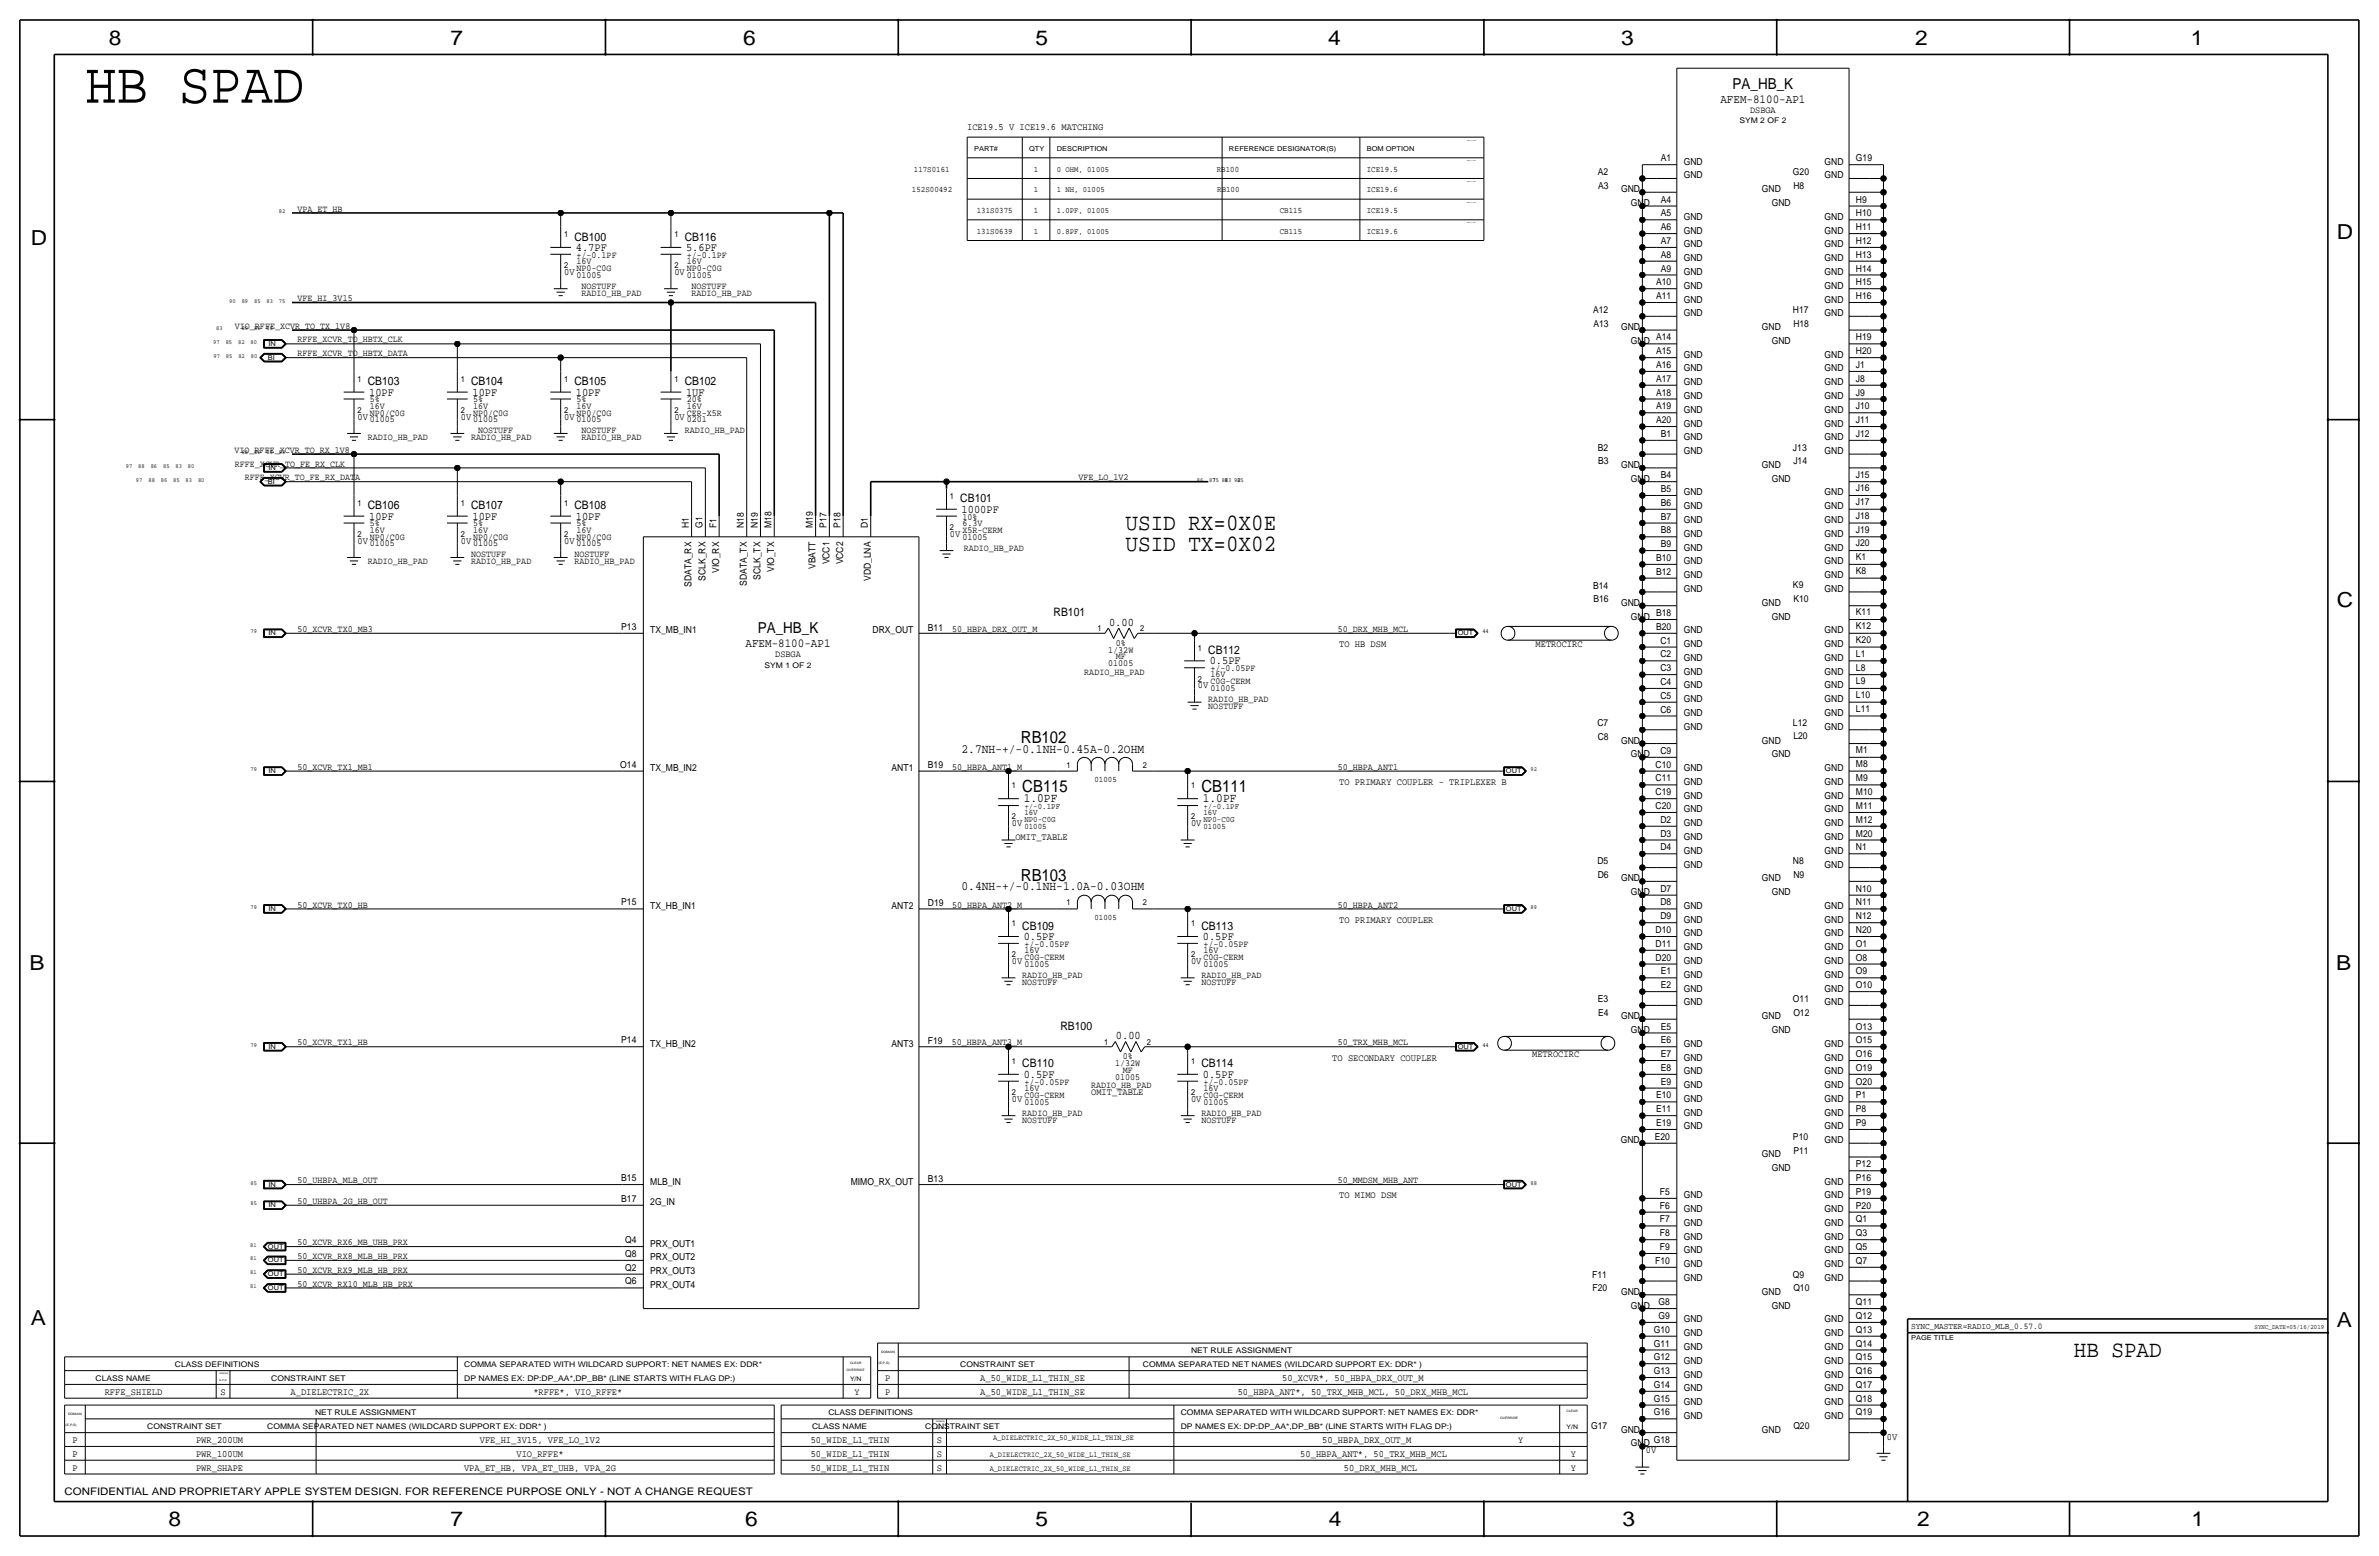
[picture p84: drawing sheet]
<svg xmlns="http://www.w3.org/2000/svg" width="877mm" height="574mm" viewBox="0 0 877 574" stroke-linecap="round" stroke-linejoin="round" font-family="sans-serif">
<defs><g id="words">
<text font-size="21.5" x="31.4" y="37.8">HB SPAD</text>
<g font-size="8.6">
<text x="415" y="195.3">USID RX=0X0E</text>
<text x="415" y="202.9">USID TX=0X02</text>
<text x="764.6" y="500.1">HB SPAD</text>
</g>
<g font-size="7.6">
<text x="40.1" y="16.5">8</text>
<text x="166.1" y="16.5">7</text>
<text x="274" y="16.5">6</text>
<text x="381.7" y="16.5">5</text>
<text x="489.7" y="16.5">4</text>
<text x="597.6" y="16.5">3</text>
<text x="706.1" y="16.5">2</text>
<text x="807.7" y="16.5">1</text>
<text x="861.5" y="88.1">D</text>
<text x="11.4" y="90.4">D</text>
<text x="861.5" y="223.8">C</text>
<text x="10.9" y="357.6">B</text>
<text x="861.3" y="357.4">B</text>
<text x="11.4" y="488.4">A</text>
<text x="861.5" y="489.2">A</text>
<text x="62.2" y="562.6">8</text>
<text x="166.1" y="562.6">7</text>
<text x="274.8" y="562.6">6</text>
<text x="381.7" y="562.6">5</text>
<text x="489.9" y="562.6">4</text>
<text x="598.1" y="562.6">3</text>
<text x="706.8" y="562.6">2</text>
<text x="807.9" y="562.6">1</text>
</g>
<g font-size="6.2">
<text x="376.4" y="273.8">RB102</text>
<text x="376.9" y="291.8">CB115</text>
<text x="442.9" y="291.8">CB111</text>
<text x="376.4" y="324.6">RB103</text>
</g>
<g font-size="5.6">
<text x="638.8" y="32.8">PA_HB_K</text>
<text x="279.4" y="233.4">PA_HB_K</text>
</g>
<g font-size="4.7">
<text x="354.5" y="277.4">2.7NH-+/-0.1NH-0.45A-0.2OHM</text>
<text x="377.4" y="295.7">1.0PF</text>
<text x="443.4" y="295.7">1.0PF</text>
<text x="354.5" y="328.2">0.4NH-+/-0.1NH-1.0A-0.03OHM</text>
</g>
<g font-size="4.5">
<text x="634.2" y="37.8">AFEM-8100-AP1</text>
<text x="274.8" y="238.5">AFEM-8100-AP1</text>
</g>
<g font-size="4.3">
<text x="211.8" y="88.6">CB100</text>
<text x="252.4" y="88.6">CB116</text>
<text x="212.3" y="92.5">4.7PF</text>
<text x="252.9" y="92.5">5.6PF</text>
<text x="135.6" y="142">CB103</text>
<text x="173.7" y="142">CB104</text>
<text x="211.8" y="142">CB105</text>
<text x="252.4" y="142">CB102</text>
<text x="136.1" y="145.8">10PF</text>
<text x="174.2" y="145.8">10PF</text>
<text x="212.3" y="145.8">10PF</text>
<text x="252.9" y="145.8">1UF</text>
<text x="354" y="185.2">CB101</text>
<text x="135.6" y="187.7">CB106</text>
<text x="136.1" y="191.5">10PF</text>
<text x="173.7" y="187.7">CB107</text>
<text x="174.2" y="191.5">10PF</text>
<text x="211.8" y="187.7">CB108</text>
<text x="212.3" y="191.5">10PF</text>
<text x="354.5" y="189">1000PF</text>
<text x="388.4" y="227.1">RB101</text>
<text x="408.9" y="230.6">0.00</text>
<text x="445.5" y="241">CB112</text>
<text x="446" y="244.9">0.5PF</text>
<text x="376.9" y="342.6">CB109</text>
<text x="377.4" y="346.5">0.5PF</text>
<text x="442.9" y="342.6">CB113</text>
<text x="443.4" y="346.5">0.5PF</text>
<text x="391" y="379.5">RB100</text>
<text x="411.4" y="383">0.00</text>
<text x="376.9" y="393.4">CB110</text>
<text x="442.9" y="393.4">CB114</text>
<text x="377.4" y="397.3">0.5PF</text>
<text x="443.4" y="397.3">0.5PF</text>
</g>
<text font-size="3.8" x="23.8" y="550.9">CONFIDENTIAL AND PROPRIETARY APPLE SYSTEM DESIGN. FOR REFERENCE PURPOSE ONLY - NOT A CHANGE REQUEST</text>
<g font-size="3.6">
<text x="356.6" y="48">ICE19.5 V ICE19.6 MATCHING</text>
<text x="208" y="101.3">0V</text>
<text x="248.6" y="101.3">0V</text>
<text x="131.8" y="154.7">0V</text>
<text x="169.9" y="154.7">0V</text>
<text x="208" y="154.7">0V</text>
<text x="248.6" y="154.7">0V</text>
<text x="350.2" y="197.9">0V</text>
<text x="131.8" y="200.4">0V</text>
<text x="169.9" y="200.4">0V</text>
<text x="208" y="200.4">0V</text>
<text x="493.7" y="238.5">TO HB DSM</text>
<text x="566.1" y="238.5">METROCIRC</text>
<text x="441.7" y="253.7">0V</text>
<text x="493.7" y="289.3">TO PRIMARY COUPLER - TRIPLEXER B</text>
<text x="373.1" y="304.5">0V</text>
<text x="439.1" y="304.5">0V</text>
<text x="374.3" y="309.6">OMIT_TABLE</text>
<text x="493.7" y="340.1">TO PRIMARY COUPLER</text>
<text x="373.1" y="355.3">0V</text>
<text x="439.1" y="355.3">0V</text>
<text x="564.8" y="389.6">METROCIRC</text>
<text x="491.2" y="390.9">TO SECONDARY COUPLER</text>
<text x="373.1" y="406.1">0V</text>
<text x="402.3" y="403.6">OMIT_TABLE</text>
<text x="439.1" y="406.1">0V</text>
<text x="493.7" y="441.7">TO MIMO DSM</text>
<text x="326.4" y="509">P</text>
<text x="361.4" y="509">A_50_WIDE_L1_THIN_SE</text>
<text x="472.7" y="509">50_XCVR*, 50_HBPA_DRX_OUT_M</text>
<text x="38.6" y="514.1">RFFE_SHIELD</text>
<text x="81.3" y="514.1">S</text>
<text x="107.1" y="514.1">A_DIELECTRIC_2X</text>
<text x="196.6" y="514.1">*RFFE*, VIO_RFFE*</text>
<text x="326.4" y="514.1">P</text>
<text x="361.4" y="514.1">A_50_WIDE_L1_THIN_SE</text>
<text x="456.3" y="514.1">50_HBPA_ANT*, 50_TRX_MHB_MCL, 50_DRX_MHB_MCL</text>
<text x="26.7" y="531.9">P</text>
<text x="72.3" y="531.9">PWR_200UM</text>
<text x="176.9" y="531.9">VFE_HI_3V15, VFE_LO_1V2</text>
<text x="298.9" y="531.9">50_WIDE_L1_THIN</text>
<text x="345.4" y="531.9">S</text>
<text x="487.5" y="531.9">50_HBPA_DRX_OUT_M</text>
<text x="695.7" y="530.6">0V</text>
<text x="26.7" y="537">P</text>
<text x="72.3" y="537">PWR_100UM</text>
<text x="190.4" y="537">VIO_RFFE*</text>
<text x="298.9" y="537">50_WIDE_L1_THIN</text>
<text x="345.4" y="537">S</text>
<text x="479.4" y="537">50_HBPA_ANT*, 50_TRX_MHB_MCL</text>
<text x="606.8" y="535.7">0V</text>
<text x="26.7" y="542">P</text>
<text x="72.3" y="542">PWR_SHAPE</text>
<text x="171.1" y="542">VPA_ET_HB, VPA_ET_UHB, VPA_2G</text>
<text x="298.9" y="542">50_WIDE_L1_THIN</text>
<text x="345.4" y="542">S</text>
<text x="495.4" y="542">50_DRX_MHB_MCL</text>
</g>
<g font-size="3.5">
<text x="645.2" y="41.7">DSBGA</text>
<text x="612.3" y="59.4">A1</text>
<text x="684.2" y="59.4">G19</text>
<text x="589.1" y="64.5">A2</text>
<text x="620.7" y="65.8">GND</text>
<text x="620.7" y="60.7">GND</text>
<text x="661" y="64.5">G20</text>
<text x="672.7" y="65.8">GND</text>
<text x="672.7" y="60.7">GND</text>
<text x="589.2" y="69.6">A3</text>
<text x="597.6" y="70.9">GND</text>
<text x="649.6" y="70.9">GND</text>
<text x="661.1" y="69.6">H8</text>
<text x="109.7" y="78">VPA_ET_HB</text>
<text x="601.3" y="75.9">GND</text>
<text x="612.3" y="74.7">A4</text>
<text x="653.2" y="75.9">GND</text>
<text x="684.2" y="74.7">H9</text>
<text x="612.3" y="79.8">A5</text>
<text x="620.7" y="81">GND</text>
<text x="672.7" y="81">GND</text>
<text x="684.2" y="79.8">H10</text>
<text x="612.3" y="89.9">A7</text>
<text x="612.3" y="84.8">A6</text>
<text x="620.7" y="86.1">GND</text>
<text x="672.7" y="86.1">GND</text>
<text x="684.2" y="89.9">H12</text>
<text x="684.2" y="84.8">H11</text>
<text x="212.5" y="95">+/-0.1PF</text>
<text x="253.2" y="95">+/-0.1PF</text>
<text x="612.3" y="95">A8</text>
<text x="620.7" y="91.2">GND</text>
<text x="672.7" y="91.2">GND</text>
<text x="684.2" y="95">H13</text>
<text x="212.5" y="97.3">16V</text>
<text x="212.5" y="99.8">NP0-C0G</text>
<text x="253.2" y="97.3">16V</text>
<text x="253.2" y="99.8">NP0-C0G</text>
<text x="612.3" y="100.1">A9</text>
<text x="620.7" y="96.3">GND</text>
<text x="620.7" y="101.3">GND</text>
<text x="672.7" y="96.3">GND</text>
<text x="672.7" y="101.3">GND</text>
<text x="684.2" y="100.1">H14</text>
<text x="212.5" y="102.4">01005</text>
<text x="214.3" y="106.4">NOSTUFF</text>
<text x="253.2" y="102.4">01005</text>
<text x="255" y="106.4">NOSTUFF</text>
<text x="610.5" y="105.2">A10</text>
<text x="620.7" y="106.4">GND</text>
<text x="672.7" y="106.4">GND</text>
<text x="684.2" y="105.2">H15</text>
<text x="109.7" y="111">VFE_HI_3V15</text>
<text x="214.3" y="109">RADIO_HB_PAD</text>
<text x="255" y="109">RADIO_HB_PAD</text>
<text x="610.5" y="110.2">A11</text>
<text x="620.7" y="111.5">GND</text>
<text x="672.7" y="111.5">GND</text>
<text x="684.2" y="110.2">H16</text>
<text x="587.3" y="115.3">A12</text>
<text x="620.7" y="116.6">GND</text>
<text x="661" y="115.3">H17</text>
<text x="672.7" y="116.6">GND</text>
<text x="86.6" y="121.2">VIO_RFFE_XCVR_TO_TX_1V8</text>
<text x="587.5" y="120.4">A13</text>
<text x="597.6" y="121.7">GND</text>
<text x="610.5" y="125.5">A14</text>
<text x="649.6" y="121.7">GND</text>
<text x="661.1" y="120.4">H18</text>
<text x="684.2" y="125.5">H19</text>
<text x="109.7" y="126.2">RFFE_XCVR_TO_HBTX_CLK</text>
<text x="109.7" y="131.3">RFFE_XCVR_TO_HBTX_DATA</text>
<text x="601.3" y="126.7">GND</text>
<text x="610.5" y="130.6">A15</text>
<text x="620.7" y="131.8">GND</text>
<text x="653.2" y="126.7">GND</text>
<text x="672.7" y="131.8">GND</text>
<text x="684.2" y="130.6">H20</text>
<text x="610.5" y="135.6">A16</text>
<text x="620.7" y="136.9">GND</text>
<text x="672.7" y="136.9">GND</text>
<text x="684.2" y="135.6">J1</text>
<text x="610.5" y="140.7">A17</text>
<text x="620.7" y="142">GND</text>
<text x="672.7" y="142">GND</text>
<text x="684.2" y="140.7">J8</text>
<text x="136.3" y="148.3">5%</text>
<text x="174.4" y="148.3">5%</text>
<text x="212.5" y="148.3">5%</text>
<text x="253.2" y="148.3">20%</text>
<text x="610.5" y="145.8">A18</text>
<text x="620.7" y="147.1">GND</text>
<text x="672.7" y="147.1">GND</text>
<text x="684.2" y="145.8">J9</text>
<text x="136.3" y="153.2">NP0/C0G</text>
<text x="136.3" y="155.7">01005</text>
<text x="136.3" y="150.6">16V</text>
<text x="174.4" y="150.6">16V</text>
<text x="174.4" y="153.2">NP0/C0G</text>
<text x="174.4" y="155.7">01005</text>
<text x="212.5" y="153.2">NP0/C0G</text>
<text x="212.5" y="150.6">16V</text>
<text x="212.5" y="155.7">01005</text>
<text x="253.2" y="150.6">16V</text>
<text x="253.2" y="155.7">0201</text>
<text x="253.2" y="153.2">CER-X5R</text>
<text x="610.5" y="156">A20</text>
<text x="610.5" y="150.9">A19</text>
<text x="620.7" y="152.1">GND</text>
<text x="672.7" y="152.1">GND</text>
<text x="684.2" y="156">J11</text>
<text x="684.2" y="150.9">J10</text>
<text x="176.2" y="159.8">NOSTUFF</text>
<text x="214.3" y="159.8">NOSTUFF</text>
<text x="252.4" y="159.8">RADIO_HB_PAD</text>
<text x="612.3" y="161">B1</text>
<text x="620.7" y="157.2">GND</text>
<text x="672.7" y="157.2">GND</text>
<text x="684.2" y="161">J12</text>
<text x="86.5" y="166.9">VIO_RFFE_XCVR_TO_RX_1V8</text>
<text x="135.6" y="162.3">RADIO_HB_PAD</text>
<text x="173.7" y="162.3">RADIO_HB_PAD</text>
<text x="214.3" y="162.3">RADIO_HB_PAD</text>
<text x="589.1" y="166.1">B2</text>
<text x="620.7" y="162.3">GND</text>
<text x="620.7" y="167.4">GND</text>
<text x="661" y="166.1">J13</text>
<text x="672.7" y="167.4">GND</text>
<text x="672.7" y="162.3">GND</text>
<text x="86.6" y="172">RFFE_XCVR_TO_FE_RX_CLK</text>
<text x="589.2" y="171.2">B3</text>
<text x="597.6" y="172.5">GND</text>
<text x="649.6" y="172.5">GND</text>
<text x="661.1" y="171.2">J14</text>
<text x="90.2" y="177">RFFE_XCVR_TO_FE_RX_DATA</text>
<text x="397.6" y="177">VFE_LO_1V2</text>
<text x="601.3" y="177.5">GND</text>
<text x="612.3" y="176.3">B4</text>
<text x="653.2" y="177.5">GND</text>
<text x="684.2" y="176">J15</text>
<text x="612.3" y="181.4">B5</text>
<text x="620.7" y="182.6">GND</text>
<text x="672.7" y="182.6">GND</text>
<text x="684.2" y="181.1">J16</text>
<text x="354.8" y="191.5">10%</text>
<text x="612.3" y="191.5">B7</text>
<text x="612.3" y="186.4">B6</text>
<text x="620.7" y="187.7">GND</text>
<text x="672.7" y="187.7">GND</text>
<text x="684.2" y="191.3">J18</text>
<text x="684.2" y="186.2">J17</text>
<text x="136.3" y="194.1">5%</text>
<text x="136.3" y="196.3">16V</text>
<text x="174.4" y="196.3">16V</text>
<text x="174.4" y="194.1">5%</text>
<text x="212.5" y="196.3">16V</text>
<text x="212.5" y="194.1">5%</text>
<text x="253.9" y="194.6" transform="rotate(-90 253.9 194.6)">H1</text>
<text x="259" y="194.6" transform="rotate(-90 259 194.6)">G1</text>
<text x="264.1" y="194.6" transform="rotate(-90 264.1 194.6)">F1</text>
<text x="274.3" y="194.6" transform="rotate(-90 274.3 194.6)">N18</text>
<text x="279.3" y="194.6" transform="rotate(-90 279.3 194.6)">N19</text>
<text x="284.4" y="194.6" transform="rotate(-90 284.4 194.6)">M18</text>
<text x="299.7" y="194.6" transform="rotate(-90 299.7 194.6)">M19</text>
<text x="304.7" y="194.6" transform="rotate(-90 304.7 194.6)">P17</text>
<text x="309.8" y="194.6" transform="rotate(-90 309.8 194.6)">P18</text>
<text x="320" y="194.6" transform="rotate(-90 320 194.6)">D1</text>
<text x="354.8" y="193.8">6.3V</text>
<text x="354.8" y="196.3">X5R-CERM</text>
<text x="612.3" y="196.6">B8</text>
<text x="620.7" y="192.8">GND</text>
<text x="620.7" y="197.9">GND</text>
<text x="672.7" y="197.9">GND</text>
<text x="672.7" y="192.8">GND</text>
<text x="684.2" y="196.3">J19</text>
<text x="136.3" y="201.4">01005</text>
<text x="136.3" y="198.9">NP0/C0G</text>
<text x="174.4" y="201.4">01005</text>
<text x="174.4" y="198.9">NP0/C0G</text>
<text x="212.5" y="198.9">NP0/C0G</text>
<text x="212.5" y="201.4">01005</text>
<text x="354.8" y="198.9">01005</text>
<text x="355.3" y="202.9">RADIO_HB_PAD</text>
<text x="612.3" y="201.7">B9</text>
<text x="620.7" y="202.9">GND</text>
<text x="672.7" y="202.9">GND</text>
<text x="684.2" y="201.4">J20</text>
<text x="135.6" y="208">RADIO_HB_PAD</text>
<text x="173.7" y="205.5">NOSTUFF</text>
<text x="173.7" y="208">RADIO_HB_PAD</text>
<text x="211.8" y="205.5">NOSTUFF</text>
<text x="211.8" y="208">RADIO_HB_PAD</text>
<text x="300.7" y="209.8" transform="rotate(-90 300.7 209.8)">VBATT</text>
<text x="305.8" y="208.1" transform="rotate(-90 305.8 208.1)">VCC1</text>
<text x="310.8" y="208.1" transform="rotate(-90 310.8 208.1)">VCC2</text>
<text x="610.5" y="206.8">B10</text>
<text x="620.7" y="208">GND</text>
<text x="672.7" y="208">GND</text>
<text x="684.2" y="206.5">K1</text>
<text x="260" y="214" transform="rotate(-90 260 214)">SCLK_RX</text>
<text x="265.1" y="211.2" transform="rotate(-90 265.1 211.2)">VIO_RX</text>
<text x="275.3" y="215.9" transform="rotate(-90 275.3 215.9)">SDATA_TX</text>
<text x="280.4" y="213.7" transform="rotate(-90 280.4 213.7)">SCLK_TX</text>
<text x="285.4" y="210.9" transform="rotate(-90 285.4 210.9)">VIO_TX</text>
<text x="321" y="214.2" transform="rotate(-90 321 214.2)">VDD_LNA</text>
<text x="610.5" y="211.8">B12</text>
<text x="620.7" y="213.1">GND</text>
<text x="672.7" y="213.1">GND</text>
<text x="684.2" y="211.6">K8</text>
<text x="255" y="216.3" transform="rotate(-90 255 216.3)">SDATA_RX</text>
<text x="587.3" y="216.9">B14</text>
<text x="587.5" y="222">B16</text>
<text x="620.7" y="218.2">GND</text>
<text x="661" y="216.7">K9</text>
<text x="661.1" y="221.7">K10</text>
<text x="672.7" y="218.2">GND</text>
<text x="597.6" y="223.3">GND</text>
<text x="610.5" y="227.1">B18</text>
<text x="649.6" y="223.3">GND</text>
<text x="684.2" y="226.8">K11</text>
<text x="109.7" y="232.9">50_XCVR_TX0_MB3</text>
<text x="229" y="232.2">P13</text>
<text x="239.7" y="233.4">TX_MB_IN1</text>
<text x="321.7" y="233.4">DRX_OUT</text>
<text x="342.1" y="232.4">B11</text>
<text x="351" y="232.9">50_HBPA_DRX_OUT_M</text>
<text x="493.2" y="232.9">50_DRX_MHB_MCL</text>
<text x="601.3" y="228.3">GND</text>
<text x="610.5" y="232.2">B20</text>
<text x="620.7" y="233.4">GND</text>
<text x="653.2" y="228.3">GND</text>
<text x="672.7" y="233.4">GND</text>
<text x="684.2" y="231.9">K12</text>
<text x="411.4" y="238">0%</text>
<text x="612.1" y="237.2">C1</text>
<text x="620.7" y="238.5">GND</text>
<text x="672.7" y="238.5">GND</text>
<text x="684.2" y="237">K20</text>
<text x="285.8" y="242.3">DSBGA</text>
<text x="408.6" y="245.6">01005</text>
<text x="408.6" y="240.5">1/32W</text>
<text x="411.4" y="243.1">MF</text>
<text x="612.1" y="242.3">C2</text>
<text x="620.7" y="243.6">GND</text>
<text x="672.7" y="243.6">GND</text>
<text x="684.2" y="242.1">L1</text>
<text x="399.7" y="248.7">RADIO_HB_PAD</text>
<text x="446.2" y="249.7">16V</text>
<text x="446.2" y="247.4">+/-0.05PF</text>
<text x="612.1" y="247.4">C3</text>
<text x="620.7" y="248.7">GND</text>
<text x="672.7" y="248.7">GND</text>
<text x="684.2" y="247.1">L8</text>
<text x="446.2" y="252.2">C0G-CERM</text>
<text x="446.2" y="254.8">01005</text>
<text x="612.1" y="257.6">C5</text>
<text x="612.1" y="252.5">C4</text>
<text x="620.7" y="253.7">GND</text>
<text x="672.7" y="253.7">GND</text>
<text x="684.2" y="257.3">L10</text>
<text x="684.2" y="252.2">L9</text>
<text x="445.5" y="261.4">NOSTUFF</text>
<text x="445.5" y="258.8">RADIO_HB_PAD</text>
<text x="612.1" y="262.6">C6</text>
<text x="620.7" y="258.8">GND</text>
<text x="620.7" y="263.9">GND</text>
<text x="672.7" y="263.9">GND</text>
<text x="672.7" y="258.8">GND</text>
<text x="684.2" y="262.4">L11</text>
<text x="588.9" y="267.7">C7</text>
<text x="620.7" y="269">GND</text>
<text x="661" y="267.5">L12</text>
<text x="672.7" y="269">GND</text>
<text x="589" y="272.8">C8</text>
<text x="597.6" y="274.1">GND</text>
<text x="649.6" y="274.1">GND</text>
<text x="661.1" y="272.5">L20</text>
<text x="601.3" y="279.1">GND</text>
<text x="612.1" y="277.9">C9</text>
<text x="653.2" y="279.1">GND</text>
<text x="684.2" y="277.6">M1</text>
<text x="109.7" y="283.7">50_XCVR_TX1_MB1</text>
<text x="228.7" y="283">O14</text>
<text x="239.7" y="284.2">TX_MB_IN2</text>
<text x="328.7" y="284.2">ANT1</text>
<text x="342.1" y="283.2">B19</text>
<text x="351" y="283.7">50_HBPA_ANT1_M</text>
<text x="493.2" y="283.7">50_HBPA_ANT1</text>
<text x="610.4" y="283">C10</text>
<text x="620.7" y="284.2">GND</text>
<text x="672.7" y="284.2">GND</text>
<text x="684.2" y="287.8">M9</text>
<text x="684.2" y="282.7">M8</text>
<text x="610.4" y="293.1">C19</text>
<text x="610.4" y="288">C11</text>
<text x="620.7" y="289.3">GND</text>
<text x="672.7" y="289.3">GND</text>
<text x="684.2" y="292.9">M10</text>
<text x="610.4" y="298.2">C20</text>
<text x="620.7" y="299.5">GND</text>
<text x="620.7" y="294.4">GND</text>
<text x="672.7" y="299.5">GND</text>
<text x="672.7" y="294.4">GND</text>
<text x="684.2" y="298.2">M11</text>
<text x="612.1" y="303.3">D2</text>
<text x="620.7" y="304.5">GND</text>
<text x="672.7" y="304.5">GND</text>
<text x="684.2" y="303.3">M12</text>
<text x="612.1" y="308.4">D3</text>
<text x="620.7" y="309.6">GND</text>
<text x="672.7" y="309.6">GND</text>
<text x="684.2" y="308.4">M20</text>
<text x="612.1" y="313.4">D4</text>
<text x="620.7" y="314.7">GND</text>
<text x="672.7" y="314.7">GND</text>
<text x="684.2" y="313.4">N1</text>
<text x="588.9" y="318.5">D5</text>
<text x="589" y="323.6">D6</text>
<text x="620.7" y="319.8">GND</text>
<text x="661" y="318.5">N8</text>
<text x="661.1" y="323.6">N9</text>
<text x="672.7" y="319.8">GND</text>
<text x="597.6" y="324.9">GND</text>
<text x="601.3" y="329.9">GND</text>
<text x="612.1" y="328.7">D7</text>
<text x="649.6" y="324.9">GND</text>
<text x="653.2" y="329.9">GND</text>
<text x="684.2" y="328.7">N10</text>
<text x="109.7" y="334.5">50_XCVR_TX0_HB</text>
<text x="229" y="333.8">P15</text>
<text x="239.7" y="335">TX_HB_IN1</text>
<text x="328.7" y="335">ANT2</text>
<text x="342.1" y="334">D19</text>
<text x="351" y="334.5">50_HBPA_ANT2_M</text>
<text x="493.2" y="334.5">50_HBPA_ANT2</text>
<text x="612.1" y="333.8">D8</text>
<text x="620.7" y="335">GND</text>
<text x="672.7" y="335">GND</text>
<text x="684.2" y="333.8">N11</text>
<text x="612.1" y="338.8">D9</text>
<text x="620.7" y="340.1">GND</text>
<text x="672.7" y="340.1">GND</text>
<text x="684.2" y="338.8">N12</text>
<text x="610.4" y="343.9">D10</text>
<text x="620.7" y="345.2">GND</text>
<text x="672.7" y="345.2">GND</text>
<text x="684.2" y="343.9">N20</text>
<text x="377.6" y="351.3">16V</text>
<text x="377.6" y="353.8">C0G-CERM</text>
<text x="377.6" y="349">+/-0.05PF</text>
<text x="443.7" y="351.3">16V</text>
<text x="443.7" y="353.8">C0G-CERM</text>
<text x="443.7" y="349">+/-0.05PF</text>
<text x="610.4" y="349">D11</text>
<text x="620.7" y="350.3">GND</text>
<text x="672.7" y="350.3">GND</text>
<text x="684.2" y="349">O1</text>
<text x="377.6" y="356.4">01005</text>
<text x="443.7" y="356.4">01005</text>
<text x="610.4" y="354.1">D20</text>
<text x="612.3" y="359.2">E1</text>
<text x="620.7" y="355.3">GND</text>
<text x="672.7" y="355.3">GND</text>
<text x="684.2" y="359.2">O9</text>
<text x="684.2" y="354.1">O8</text>
<text x="376.9" y="363">NOSTUFF</text>
<text x="376.9" y="360.4">RADIO_HB_PAD</text>
<text x="442.9" y="360.4">RADIO_HB_PAD</text>
<text x="442.9" y="363">NOSTUFF</text>
<text x="612.3" y="364.2">E2</text>
<text x="620.7" y="360.4">GND</text>
<text x="620.7" y="365.5">GND</text>
<text x="672.7" y="365.5">GND</text>
<text x="672.7" y="360.4">GND</text>
<text x="684.2" y="364.2">O10</text>
<text x="589.1" y="369.3">E3</text>
<text x="620.7" y="370.6">GND</text>
<text x="661" y="369.3">O11</text>
<text x="672.7" y="370.6">GND</text>
<text x="589.2" y="374.4">E4</text>
<text x="597.6" y="375.7">GND</text>
<text x="649.6" y="375.7">GND</text>
<text x="661.1" y="374.4">O12</text>
<text x="601.3" y="380.7">GND</text>
<text x="612.3" y="379.5">E5</text>
<text x="653.2" y="380.7">GND</text>
<text x="684.2" y="379.5">O13</text>
<text x="109.7" y="385.3">50_XCVR_TX1_HB</text>
<text x="229" y="384.6">P14</text>
<text x="239.7" y="385.8">TX_HB_IN2</text>
<text x="328.7" y="385.8">ANT3</text>
<text x="342.1" y="384.8">F19</text>
<text x="350.9" y="385.3">50_HBPA_ANT3_M</text>
<text x="493.2" y="385.3">50_TRX_MHB_MCL</text>
<text x="612.3" y="389.6">E7</text>
<text x="612.3" y="384.6">E6</text>
<text x="620.7" y="385.8">GND</text>
<text x="672.7" y="385.8">GND</text>
<text x="684.2" y="389.6">O16</text>
<text x="684.2" y="384.6">O15</text>
<text x="411.1" y="392.9">1/32W</text>
<text x="413.9" y="395.5">MF</text>
<text x="413.9" y="390.4">0%</text>
<text x="612.3" y="394.7">E8</text>
<text x="620.7" y="390.9">GND</text>
<text x="620.7" y="396">GND</text>
<text x="672.7" y="390.9">GND</text>
<text x="672.7" y="396">GND</text>
<text x="684.2" y="394.7">O19</text>
<text x="377.6" y="399.8">+/-0.05PF</text>
<text x="402.3" y="401.1">RADIO_HB_PAD</text>
<text x="411.1" y="398">01005</text>
<text x="443.7" y="399.8">+/-0.05PF</text>
<text x="612.3" y="399.8">E9</text>
<text x="620.7" y="401.1">GND</text>
<text x="672.7" y="401.1">GND</text>
<text x="684.2" y="399.8">O20</text>
<text x="377.6" y="402.1">16V</text>
<text x="377.6" y="404.6">C0G-CERM</text>
<text x="377.6" y="407.2">01005</text>
<text x="443.7" y="402.1">16V</text>
<text x="443.7" y="404.6">C0G-CERM</text>
<text x="443.7" y="407.2">01005</text>
<text x="610.5" y="404.9">E10</text>
<text x="620.7" y="406.1">GND</text>
<text x="672.7" y="406.1">GND</text>
<text x="684.2" y="404.9">P1</text>
<text x="376.9" y="413.8">NOSTUFF</text>
<text x="376.9" y="411.2">RADIO_HB_PAD</text>
<text x="442.9" y="413.8">NOSTUFF</text>
<text x="442.9" y="411.2">RADIO_HB_PAD</text>
<text x="610.5" y="410">E11</text>
<text x="620.7" y="411.2">GND</text>
<text x="672.7" y="411.2">GND</text>
<text x="684.2" y="410">P8</text>
<text x="610.5" y="415">E19</text>
<text x="620.7" y="416.3">GND</text>
<text x="672.7" y="416.3">GND</text>
<text x="684.2" y="415">P9</text>
<text x="597.5" y="421.4">GND</text>
<text x="610" y="420.1">E20</text>
<text x="661" y="420.1">P10</text>
<text x="661.1" y="425.2">P11</text>
<text x="672.7" y="421.4">GND</text>
<text x="649.6" y="426.5">GND</text>
<text x="653.2" y="431.5">GND</text>
<text x="684.2" y="430.3">P12</text>
<text x="109.7" y="436.1">50_UHBPA_MLB_OUT</text>
<text x="229" y="435.4">B15</text>
<text x="239.7" y="436.6">MLB_IN</text>
<text x="313.6" y="436.6">MIMO_RX_OUT</text>
<text x="342.1" y="435.6">B13</text>
<text x="493.2" y="436.1">50_MMDSM_MHB_ANT</text>
<text x="672.7" y="436.6">GND</text>
<text x="684.2" y="435.4">P16</text>
<text x="109.7" y="443.7">50_UHBPA_2G_HB_OUT</text>
<text x="229" y="443">B17</text>
<text x="612" y="440.4">F5</text>
<text x="620.7" y="441.7">GND</text>
<text x="672.7" y="441.7">GND</text>
<text x="684.2" y="440.4">P19</text>
<text x="239.7" y="444.2">2G_IN</text>
<text x="612" y="445.5">F6</text>
<text x="620.7" y="446.8">GND</text>
<text x="672.7" y="446.8">GND</text>
<text x="684.2" y="445.5">P20</text>
<text x="612" y="455.7">F8</text>
<text x="612" y="450.6">F7</text>
<text x="620.7" y="451.9">GND</text>
<text x="672.7" y="451.9">GND</text>
<text x="684.2" y="455.7">Q3</text>
<text x="684.2" y="450.6">Q1</text>
<text x="109.7" y="459">50_XCVR_RX6_MB_UHB_PRX</text>
<text x="230.4" y="458.2">Q4</text>
<text x="239.7" y="459.5">PRX_OUT1</text>
<text x="612" y="460.8">F9</text>
<text x="620.7" y="456.9">GND</text>
<text x="672.7" y="456.9">GND</text>
<text x="684.2" y="460.8">Q5</text>
<text x="109.7" y="464.1">50_XCVR_RX8_MLB_HB_PRX</text>
<text x="230.4" y="463.3">Q8</text>
<text x="239.7" y="464.6">PRX_OUT2</text>
<text x="610.2" y="465.8">F10</text>
<text x="620.7" y="467.1">GND</text>
<text x="620.7" y="462">GND</text>
<text x="672.7" y="462">GND</text>
<text x="672.7" y="467.1">GND</text>
<text x="684.2" y="465.8">Q7</text>
<text x="109.7" y="469.1">50_XCVR_RX9_MLB_HB_PRX</text>
<text x="230.4" y="473.5">Q6</text>
<text x="230.4" y="468.4">Q2</text>
<text x="239.7" y="469.6">PRX_OUT3</text>
<text x="587" y="470.9">F11</text>
<text x="620.7" y="472.2">GND</text>
<text x="661" y="470.9">Q9</text>
<text x="672.7" y="472.2">GND</text>
<text x="109.7" y="474.2">50_XCVR_RX10_MLB_HB_PRX</text>
<text x="239.7" y="474.7">PRX_OUT4</text>
<text x="587.1" y="476">F20</text>
<text x="597.6" y="477.3">GND</text>
<text x="649.6" y="477.3">GND</text>
<text x="661.1" y="476">Q10</text>
<text x="601.3" y="482.3">GND</text>
<text x="611.4" y="481.1">G8</text>
<text x="653.2" y="482.3">GND</text>
<text x="684.2" y="481.1">Q11</text>
<text x="609.7" y="491.2">G10</text>
<text x="611.4" y="486.2">G9</text>
<text x="620.7" y="487.4">GND</text>
<text x="672.7" y="487.4">GND</text>
<text x="684.2" y="491.2">Q13</text>
<text x="684.2" y="486.2">Q12</text>
<text x="609.7" y="496.3">G11</text>
<text x="620.7" y="492.5">GND</text>
<text x="620.7" y="497.6">GND</text>
<text x="672.7" y="492.5">GND</text>
<text x="672.7" y="497.6">GND</text>
<text x="684.2" y="496.3">Q14</text>
<text x="609.7" y="501.4">G12</text>
<text x="620.7" y="502.7">GND</text>
<text x="672.7" y="502.7">GND</text>
<text x="684.2" y="501.4">Q15</text>
<text x="609.7" y="506.5">G13</text>
<text x="620.7" y="507.7">GND</text>
<text x="672.7" y="507.7">GND</text>
<text x="684.2" y="506.5">Q16</text>
<text x="315" y="514.1">Y</text>
<text x="609.7" y="511.6">G14</text>
<text x="620.7" y="512.8">GND</text>
<text x="672.7" y="512.8">GND</text>
<text x="684.2" y="511.6">Q17</text>
<text x="609.7" y="521.7">G16</text>
<text x="609.7" y="516.6">G15</text>
<text x="620.7" y="517.9">GND</text>
<text x="672.7" y="517.9">GND</text>
<text x="684.2" y="521.7">Q19</text>
<text x="684.2" y="516.6">Q18</text>
<text x="586.6" y="526.8">G17</text>
<text x="620.7" y="523">GND</text>
<text x="661.1" y="526.8">Q20</text>
<text x="672.7" y="523">GND</text>
<text x="559.7" y="531.9">Y</text>
<text x="597.6" y="528.1">GND</text>
<text x="601.3" y="533.1">GND</text>
<text x="609.7" y="531.9">G18</text>
<text x="649.6" y="528.1">GND</text>
<text x="579.1" y="537">Y</text>
<text x="579.1" y="542">Y</text>
</g>
<text font-size="3.2" x="704.5" y="490">SYNC_MASTER=RADIO_MLB_0.57.0</text>
<g font-size="3.1">
<text x="336.9" y="63.2">117S0161</text>
<text x="381.1" y="63.2">1</text>
<text x="448.6" y="63.2">RB100</text>
<text x="503.9" y="63.2">ICE19.5</text>
<text x="336.2" y="70.9">152S00492</text>
<text x="381.1" y="70.9">1</text>
<text x="448.7" y="70.9">RB100</text>
<text x="503.9" y="70.9">ICE19.6</text>
<text x="360.1" y="78.5">131S0375</text>
<text x="381.1" y="78.5">1</text>
<text x="471.8" y="78.5">CB115</text>
<text x="503.9" y="78.5">ICE19.5</text>
<text x="208" y="87.4">1</text>
<text x="248.6" y="87.4">1</text>
<text x="360.1" y="86.1">131S0639</text>
<text x="381.1" y="86.1">1</text>
<text x="471.8" y="86.1">CB115</text>
<text x="503.9" y="86.1">ICE19.6</text>
<text x="208" y="98.8">2</text>
<text x="248.6" y="98.8">2</text>
<text x="131.8" y="140.7">1</text>
<text x="169.9" y="140.7">1</text>
<text x="208" y="140.7">1</text>
<text x="248.6" y="140.7">1</text>
<text x="131.8" y="152.1">2</text>
<text x="169.9" y="152.1">2</text>
<text x="208" y="152.1">2</text>
<text x="248.6" y="152.1">2</text>
<text x="350.2" y="183.9">1</text>
<text x="131.8" y="186.4">1</text>
<text x="169.9" y="186.4">1</text>
<text x="208" y="186.4">1</text>
<text x="131.8" y="197.9">2</text>
<text x="169.9" y="197.9">2</text>
<text x="208" y="197.9">2</text>
<text x="350.2" y="195.3">2</text>
<text x="404.6" y="232.7">1</text>
<text x="420.3" y="232.7">2</text>
<text x="441.7" y="239.8">1</text>
<text x="441.7" y="251.2">2</text>
<text x="393.1" y="283">1</text>
<text x="421.3" y="283">2</text>
<text x="373.1" y="290.6">1</text>
<text x="403.5" y="288.3">01005</text>
<text x="439.1" y="290.6">1</text>
<text x="377.6" y="298.2">+/-0.1PF</text>
<text x="443.7" y="298.2">+/-0.1PF</text>
<text x="373.1" y="302">2</text>
<text x="377.6" y="300.5">16V</text>
<text x="377.6" y="303">NP0-C0G</text>
<text x="377.6" y="305.6">01005</text>
<text x="439.1" y="302">2</text>
<text x="443.7" y="300.5">16V</text>
<text x="443.7" y="303">NP0-C0G</text>
<text x="443.7" y="305.6">01005</text>
<text x="393.1" y="333.8">1</text>
<text x="421.3" y="333.8">2</text>
<text x="373.1" y="341.4">1</text>
<text x="403.5" y="339.1">01005</text>
<text x="439.1" y="341.4">1</text>
<text x="373.1" y="352.8">2</text>
<text x="439.1" y="352.8">2</text>
<text x="407.1" y="385.1">1</text>
<text x="422.9" y="385.1">2</text>
<text x="373.1" y="392.2">1</text>
<text x="439.1" y="392.2">1</text>
<text x="373.1" y="403.6">2</text>
<text x="439.1" y="403.6">2</text>
</g>
<g font-size="3">
<text x="389.6" y="63.2">0 OHM, 01005</text>
<text x="389.6" y="70.9">1 NH, 01005</text>
<text x="389.6" y="78.5">1.0PF, 01005</text>
<text x="389.6" y="86.1">0.8PF, 01005</text>
</g>
<g font-size="2.9">
<text x="641.3" y="45.5">SYM 2 OF 2</text>
<text x="281.9" y="246.1">SYM 1 OF 2</text>
<text x="64.5" y="503.9">CLASS DEFINITIONS</text>
<text x="171.1" y="503.9">COMMA SEPARATED WITH WILDCARD SUPPORT: NET NAMES EX: DDR*</text>
<text x="354" y="503.9">CONSTRAINT SET</text>
<text x="421.3" y="503.9">COMMA SEPARATED NET NAMES (WILDCARD SUPPORT EX: DDR* )</text>
<text x="439.1" y="498.9">NET RULE ASSIGNMENT</text>
<text x="35.3" y="509">CLASS NAME</text>
<text x="100" y="509">CONSTRAINT SET</text>
<text x="171.1" y="509">DP NAMES EX: DP:DP_AA*,DP_BB* (LINE STARTS WITH FLAG DP:)</text>
<text x="116.2" y="521.7">NET RULE ASSIGNMENT</text>
<text x="305.4" y="521.7">CLASS DEFINITIONS</text>
<text x="435.3" y="521.7">COMMA SEPARATED WITH WILDCARD SUPPORT: NET NAMES EX: DDR*</text>
<text x="54.3" y="526.8">CONSTRAINT SET</text>
<text x="98.5" y="526.8">COMMA SEPARATED NET NAMES (WILDCARD SUPPORT EX: DDR* )</text>
<text x="299.4" y="526.8">CLASS NAME</text>
<text x="341.1" y="526.8">CONSTRAINT SET</text>
<text x="435.3" y="526.8">DP NAMES EX: DP:DP_AA*,DP_BB* (LINE STARTS WITH FLAG DP:)</text>
<text x="366.1" y="530.6">A_DIELECTRIC_2X_50_WIDE_L1_THIN_SE</text>
<text x="364.9" y="537">A_DIELECTRIC_2X_50_WIDE_L1_THIN_SE</text>
<text x="364.9" y="542">A_DIELECTRIC_2X_50_WIDE_L1_THIN_SE</text>
</g>
<g font-size="2.5">
<text x="359.1" y="55.6">PART#</text>
<text x="379.4" y="55.6">QTY</text>
<text x="389.6" y="55.6">DESCRIPTION</text>
<text x="453.1" y="55.6">REFERENCE DESIGNATOR(S)</text>
<text x="503.9" y="55.6">BOM OPTION</text>
<text x="99" y="127.5">IN</text>
<text x="98.8" y="132.6">BI</text>
<text x="99" y="173.2">IN</text>
<text x="98.8" y="178.3">BI</text>
<text x="99" y="234.2">IN</text>
<text x="537.4" y="234.2">OUT</text>
<text x="99" y="285">IN</text>
<text x="555.2" y="285">OUT</text>
<text x="99" y="335.8">IN</text>
<text x="555.2" y="335.8">OUT</text>
<text x="99" y="386.6">IN</text>
<text x="537.4" y="386.6">OUT</text>
<text x="99" y="437.4">IN</text>
<text x="555.2" y="437.4">OUT</text>
<text x="99" y="445">IN</text>
<text x="98.8" y="460.2">OUT</text>
<text x="98.8" y="465.3">OUT</text>
<text x="98.8" y="470.4">OUT</text>
<text x="98.8" y="475.5">OUT</text>
<text x="704.5" y="493.8">PAGE TITLE</text>
</g>
<text font-size="2.4" x="831.2" y="490">SYNC_DATE=05/16/2019</text>
<g font-size="2.3">
<text x="102.8" y="78.5">82</text>
<text x="84.5" y="111.5">90</text>
<text x="89.1" y="111.5">89</text>
<text x="93.7" y="111.5">85</text>
<text x="98.2" y="111.5">83</text>
<text x="102.8" y="111.5">75</text>
<text x="79.7" y="121.7">83</text>
<text x="89.1" y="121.7">89</text>
<text x="93.7" y="121.7">86</text>
<text x="98.2" y="121.7">85</text>
<text x="78.6" y="126.7">97</text>
<text x="78.7" y="131.8">97</text>
<text x="83.2" y="126.7">85</text>
<text x="83.3" y="131.8">85</text>
<text x="87.8" y="126.7">82</text>
<text x="87.9" y="131.8">82</text>
<text x="92.4" y="126.7">80</text>
<text x="92.5" y="131.8">80</text>
<text x="89.1" y="167.4">88</text>
<text x="93.7" y="167.4">86</text>
<text x="98.2" y="167.4">85</text>
<text x="102.8" y="167.4">83</text>
<text x="46.4" y="172.5">97</text>
<text x="51" y="172.5">88</text>
<text x="55.6" y="172.5">86</text>
<text x="60.1" y="172.5">85</text>
<text x="64.7" y="172.5">83</text>
<text x="69.3" y="172.5">80</text>
<text x="50.1" y="177.5">97</text>
<text x="54.7" y="177.5">88</text>
<text x="59.3" y="177.5">86</text>
<text x="63.9" y="177.5">85</text>
<text x="68.4" y="177.5">83</text>
<text x="73" y="177.5">80</text>
<text x="441.2" y="177.5">86</text>
<text x="445.8" y="177.5">875 883 92</text>
<text x="456.1" y="177.5">85</text>
<text x="92.4" y="233.4">79</text>
<text x="546.5" y="233.4">44</text>
<text x="92.4" y="284.2">79</text>
<text x="564.3" y="284.2">92</text>
<text x="92.4" y="335">79</text>
<text x="564.3" y="335">89</text>
<text x="92.4" y="385.8">79</text>
<text x="546.5" y="385.8">44</text>
<text x="92.4" y="436.6">85</text>
<text x="564.3" y="436.6">88</text>
<text x="92.4" y="444.2">85</text>
<text x="92.2" y="459.5">81</text>
<text x="92.2" y="464.6">81</text>
<text x="92.2" y="469.6">81</text>
<text x="92.2" y="474.7">81</text>
<text x="313.4" y="509">Y/N</text>
<text x="577.5" y="526.8">Y/N</text>
</g>
<g font-size="1.2">
<text x="313.4" y="502.7">CLEAR</text>
<text x="323.9" y="502.7">(E,P,S)</text>
<text x="324.8" y="498.9">DOMAIN</text>
<text x="312.1" y="505.2">OVERRIDE</text>
<text x="25.1" y="521.7">DOMAIN</text>
<text x="577.5" y="520.4">CLEAR</text>
<text x="24.2" y="525.5">(E,P,S)</text>
<text x="553.1" y="523">OVERRIDE</text>
</g>
<g font-size=".9">
<text x="81" y="509">E,P,S</text>
<text x="345.1" y="526.8">E,P,S</text>
</g>
<g font-size=".7">
<text x="81" y="506.5">DOMAIN</text>
<text x="345.1" y="524.3">DOMAIN</text>
</g>
<g font-size=".4">
<text x="540.7" y="51.8">TABLE_5_HEAD</text>
<text x="540.7" y="59.4">TABLE_5_ITEM</text>
<text x="540.7" y="67.1">TABLE_5_ITEM</text>
<text x="540.7" y="74.7">TABLE_5_ITEM</text>
<text x="540.7" y="82.3">TABLE_5_ITEM</text>
</g>
</g></defs>
<g fill="none" stroke="#000" stroke-width=".37">
<path d="M618.2 25.1h63.5zM618.2 25.1v513.1zM681.7 25.1v513.1zM356.6 50.5v7.7zM356.6 58.2h190.5zM356.6 50.5h190.5zM356.6 58.2v7.6zM376.9 50.5v7.7zM376.9 58.2v7.6zM387 50.5v7.7zM387 58.2v7.6zM450.5 50.5v7.7z"/>
<path d="M450.5 58.2v7.6zM501.3 50.5v7.7zM501.3 58.2v7.6zM547.1 50.5v7.7zM547.1 58.2v7.6zM206.7 78.5v5.1zM247.3 78.5v5.1zM356.6 65.8h190.5zM356.6 65.8v7.6zM356.6 73.4h190.5zM356.6 73.4v7.6zM376.9 65.8v7.6z"/>
<path d="M376.9 73.4v7.6zM387 65.8v7.6zM387 73.4v7.6zM450.5 65.8v7.6zM450.5 73.4v7.6zM501.3 65.8v7.6zM501.3 73.4v7.6zM547.1 65.8v7.6zM547.1 73.4v7.6zM605.5 75.9v5.1zM605.5 75.9h5.1zM605.5 70.9v5z"/>
<path d="M605.5 70.9h5.1zM605.5 65.8v5.1zM605.5 65.8h5.1zM605.5 60.7v5.1zM605.5 60.7h5.1zM610.6 65.8h7.6zM610.6 60.7h7.6zM610.6 70.9h7.6zM610.6 75.9h7.6zM681.7 75.9h7.6zM681.7 65.8h7.6zM681.7 60.7h7.6z"/>
<path d="M681.7 70.9h7.6zM689.3 75.9h5.1zM689.3 70.9h5.1zM689.3 65.8h5.1zM689.3 60.7h5.1zM694.4 75.9v5.1zM694.4 70.9v5zM694.4 65.8v5.1zM694.4 60.7v5.1zM202.9 91.2h7.6zM202.9 93.7h7.6zM206.7 83.6v7.6z"/>
<path d="M206.7 93.7v7.6zM243.5 91.2h7.7zM243.5 93.7h7.7zM247.3 83.6v7.6zM247.3 93.7v7.6zM356.6 81v7.6zM356.6 88.6h190.5zM356.6 81h190.5zM376.9 81v7.6zM387 81v7.6zM450.5 81v7.6zM501.3 81v7.6z"/>
<path d="M547.1 81v7.6zM605.5 96.3v5zM605.5 96.3h5.1zM605.5 91.2v5.1zM605.5 91.2h5.1zM605.5 86.1v5.1zM605.5 86.1h5.1zM605.5 81v5.1zM605.5 81h5.1zM610.6 81h7.6zM610.6 91.2h7.6zM610.6 86.1h7.6z"/>
<path d="M610.6 96.3h7.6zM681.7 96.3h7.6zM681.7 91.2h7.6zM681.7 86.1h7.6zM681.7 81h7.6zM689.3 96.3h5.1zM689.3 91.2h5.1zM689.3 86.1h5.1zM689.3 81h5.1zM694.4 96.3v5zM694.4 91.2v5.1zM694.4 86.1v5.1z"/>
<path d="M694.4 81v5.1zM204.2 106.4h5zM205.2 107.7h3zM205.9 109h1.6zM206.7 101.3v2.6zM206.7 103.9v2.5zM244.8 106.4h5.1zM245.8 107.7h3.1zM246.6 109h1.5zM247.3 101.3v2.6zM247.3 103.9v2.5zM605.5 116.6v5.1z"/>
<path d="M605.5 116.6h5.1zM605.5 111.5v5.1zM605.5 111.5h5.1zM605.5 106.4v5.1zM605.5 106.4h5.1zM605.5 101.3v5.1zM605.5 101.3h5.1zM610.6 101.3h7.6zM610.6 106.4h7.6zM610.6 116.6h7.6zM610.6 111.5h7.6zM681.7 116.6h7.6z"/>
<path d="M681.7 101.3h7.6zM681.7 106.4h7.6zM681.7 111.5h7.6zM689.3 116.6h5.1zM689.3 111.5h5.1zM689.3 106.4h5.1zM689.3 101.3h5.1zM694.4 116.6v5.1zM694.4 111.5v5.1zM694.4 106.4v5.1zM694.4 101.3v5.1zM95.8 131.8l1.5-1.5z"/>
<path d="M95.8 131.8l1.5 1.6zM95.9 131.8l1.5 1.5zM96.1 131.8l1.3 1.4zM96.2 131.8l1.3 1.3zM97.2 125.2v3.1zM97.2 128.3h6.8zM97.2 125.2h6.8zM97.3 125.3h6.6zM97.3 125.3v2.9zM97.3 128.2h6.6zM97.3 133.4h6.7zM97.3 130.3h6.7z"/>
<path d="M97.4 125.4h6.5zM97.4 125.4v2.7zM97.4 128.1h6.5zM97.4 130.4l-1.5 1.4zM97.4 133.3h6.5zM97.4 130.4h6.5zM97.4 130.5l-1.3 1.3zM97.4 133.2h6.5zM97.4 130.5h6.5zM97.5 125.5h6.3zM97.5 125.5v2.5zM97.5 128h6.3z"/>
<path d="M97.5 130.6l-1.3 1.2zM97.5 133.1h6.3zM97.5 130.6h6.3zM103.8 125.5l1.3 1.2zM103.8 128l1.3-1.3zM103.8 133.1l1.3-1.3zM103.8 130.6l1.3 1.2zM103.9 125.4l1.4 1.3zM103.9 130.5l1.4 1.3zM103.9 125.3l1.5 1.4zM103.9 130.4l1.5 1.4zM104 125.2l1.6 1.5z"/>
<path d="M104 128.3l1.6-1.6zM104 133.4l1.6-1.6zM104 130.3l1.6 1.5zM105.1 126.7h2.5zM105.1 131.8h2.5zM105.3 126.7l-1.4 1.4zM105.3 131.8l-1.4 1.4zM105.4 126.7l-1.5 1.5zM105.4 131.8l-1.5 1.5zM107.6 131.8h99.1zM107.6 126.7h61zM130.5 121.7v15.2z"/>
<path d="M130.5 136.9v7.6zM168.6 126.7h111.8zM168.6 126.7v10.2zM168.6 136.9v7.6zM206.7 131.8h68.6zM206.7 131.8v5.1zM206.7 136.9v7.6zM247.3 136.9v7.6zM275.3 131.8v58.4zM280.4 126.7v63.5zM605.5 136.9v5.1zM605.5 136.9h5.1z"/>
<path d="M605.5 131.8v5.1zM605.5 131.8h5.1zM605.5 126.7v5.1zM605.5 126.7h5.1zM605.5 121.7v5zM605.5 121.7h5.1zM610.6 126.7h7.6zM610.6 121.7h7.6zM610.6 131.8h7.6zM610.6 136.9h7.6zM681.7 126.7h7.6zM681.7 121.7h7.6z"/>
<path d="M681.7 136.9h7.6zM681.7 131.8h7.6zM689.3 136.9h5.1zM689.3 131.8h5.1zM689.3 126.7h5.1zM689.3 121.7h5.1zM694.4 136.9v5.1zM694.4 131.8v5.1zM694.4 126.7v5.1zM694.4 121.7v5zM126.7 144.5h7.6zM126.7 147.1h7.6z"/>
<path d="M128 159.8h5zM130.5 154.7v2.5zM130.5 157.2v2.6zM130.5 147.1v7.6zM164.8 144.5h7.6zM164.8 147.1h7.6zM166.1 159.8h5zM168.6 154.7v2.5zM168.6 147.1v7.6zM168.6 157.2v2.6zM202.9 144.5h7.6zM202.9 147.1h7.6z"/>
<path d="M204.2 159.8h5zM206.7 154.7v2.5zM206.7 157.2v2.6zM206.7 147.1v7.6zM243.5 144.5h7.7zM243.5 147.1h7.7zM244.8 159.8h5.1zM247.3 154.7v2.5zM247.3 157.2v2.6zM247.3 147.1v7.6zM605.5 157.2v5.1zM605.5 157.2h5.1z"/>
<path d="M605.5 152.1v5.1zM605.5 147.1v5zM605.5 152.1h5.1zM605.5 147.1h5.1zM605.5 142v5.1zM605.5 142h5.1zM610.6 152.1h7.6zM610.6 147.1h7.6zM610.6 142h7.6zM610.6 157.2h7.6zM681.7 157.2h7.6zM681.7 152.1h7.6z"/>
<path d="M681.7 147.1h7.6zM681.7 142h7.6zM689.3 157.2h5.1zM689.3 152.1h5.1zM689.3 147.1h5.1zM689.3 142h5.1zM694.4 157.2v5.1zM694.4 152.1v5.1zM694.4 147.1v5zM694.4 142v5.1zM95.8 177.5l1.5-1.5zM95.8 177.5l1.5 1.6z"/>
<path d="M95.9 177.5l1.5 1.5zM96.1 177.5l1.3 1.4zM96.2 177.5l1.3-1.2zM96.2 177.5l1.3 1.3zM97.2 170.9v3.1zM97.2 174h6.8zM97.2 170.9h6.8zM97.3 171h6.6zM97.3 171v2.9zM97.3 173.9h6.6zM97.3 179.1h6.7zM97.3 176h6.7z"/>
<path d="M97.4 176.1l-1.5 1.4zM97.4 179h6.5zM97.4 176.1h6.5zM97.4 171.1h6.5zM97.4 171.1v2.7zM97.4 173.8h6.5zM97.4 176.2l-1.3 1.3zM97.4 178.9h6.5zM97.4 176.2h6.5zM97.5 178.8h6.3zM97.5 176.3h6.3zM97.5 171.2h6.3z"/>
<path d="M97.5 171.2v2.5zM97.5 173.7h6.3zM103.8 178.8l1.3-1.3zM103.8 176.3l1.3 1.2zM103.8 171.2l1.3 1.3zM103.8 173.7l1.3-1.2zM103.9 176.2l1.4 1.3zM103.9 171.1l1.4 1.4zM103.9 176.1l1.5 1.4zM103.9 171l1.5 1.5zM104 179.1l1.6-1.6zM104 176l1.6 1.5z"/>
<path d="M104 170.9l1.6 1.6zM104 174l1.6-1.5zM105.1 177.5h2.5zM105.1 172.5h2.5zM105.3 177.5l-1.4 1.4zM105.3 172.5l-1.4 1.3zM105.4 177.5l-1.5 1.5zM105.4 172.5l-1.5 1.4zM107.6 177.5h99.1zM107.6 172.5h61zM129 161h3zM129.7 162.3h1.6z"/>
<path d="M130.5 167.4v15.2zM167.1 161h3zM167.8 162.3h1.6zM168.6 172.5h91.4zM168.6 172.5v10.1zM205.2 161h3zM205.9 162.3h1.6zM206.7 177.5h48.3zM206.7 177.5v5.1zM245.8 161h3.1zM246.6 162.3h1.5zM255 177.5v12.7z"/>
<path d="M260 172.5v17.7zM605.5 177.5v5.1zM605.5 177.5h5.1zM605.5 172.5v5zM605.5 172.5h5.1zM605.5 167.4v5.1zM605.5 167.4h5.1zM605.5 162.3v5.1zM605.5 162.3h5.1zM610.6 177.5h7.6zM610.6 162.3h7.6zM610.6 172.5h7.6z"/>
<path d="M610.6 167.4h7.6zM681.7 167.4h7.6zM681.7 162.3h7.6zM681.7 172.5h7.6zM681.7 177.5h7.6zM689.3 177.5h5.1zM689.3 172.5h5.1zM689.3 167.4h5.1zM689.3 162.3h5.1zM694.4 177.5v5.1zM694.4 172.5v5zM694.4 167.4v5.1z"/>
<path d="M694.4 162.3v5.1zM126.7 190.2h7.6zM126.7 192.8h7.6zM130.5 182.6v7.6zM130.5 192.8v7.6zM164.8 190.2h7.6zM164.8 192.8h7.6zM168.6 182.6v7.6zM168.6 192.8v7.6zM202.9 190.2h7.6zM202.9 192.8h7.6zM206.7 182.6v7.6z"/>
<path d="M206.7 192.8v7.6zM237.2 197.9h101.6zM237.2 197.9v284.4zM255 190.2v7.7zM260 190.2v7.7zM265.1 190.2v7.7zM275.3 190.2v7.7zM280.4 190.2v7.7zM285.4 190.2v7.7zM300.7 190.2v7.7zM305.8 190.2v7.7zM310.8 190.2v7.7z"/>
<path d="M321 190.2v7.7zM338.8 197.9v284.4zM345.1 187.7h7.7zM345.1 190.2h7.7zM348.9 197.9v2.5zM348.9 180.1v7.6zM348.9 190.2v7.7zM605.5 197.9v5zM605.5 197.9h5.1zM605.5 192.8v5.1zM605.5 192.8h5.1zM605.5 187.7v5.1z"/>
<path d="M605.5 187.7h5.1zM605.5 182.6v5.1zM605.5 182.6h5.1zM610.6 182.6h7.6zM610.6 187.7h7.6zM610.6 192.8h7.6zM610.6 197.9h7.6zM681.7 182.6h7.6zM681.7 197.9h7.6zM681.7 187.7h7.6zM681.7 192.8h7.6zM689.3 197.9h5.1z"/>
<path d="M689.3 192.8h5.1zM689.3 187.7h5.1zM689.3 182.6h5.1zM694.4 197.9v5zM694.4 192.8v5.1zM694.4 187.7v5.1zM694.4 182.6v5.1zM128 205.5h5zM129 206.8h3zM129.7 208h1.6zM130.5 200.4v2.5zM130.5 202.9v2.6z"/>
<path d="M166.1 205.5h5zM167.1 206.8h3zM167.8 208h1.6zM168.6 200.4v2.5zM168.6 202.9v2.6zM204.2 205.5h5zM205.2 206.8h3zM205.9 208h1.6zM206.7 200.4v2.5zM206.7 202.9v2.6zM346.4 202.9h5.1zM347.4 204.2h3.1z"/>
<path d="M348.2 205.5h1.5zM348.9 200.4v2.5zM605.5 218.2v5.1zM605.5 218.2h5.1zM605.5 213.1v5.1zM605.5 213.1h5.1zM605.5 208v5.1zM605.5 208h5.1zM605.5 202.9v5.1zM605.5 202.9h5.1zM610.6 202.9h7.6zM610.6 208h7.6z"/>
<path d="M610.6 213.1h7.6zM610.6 218.2h7.6zM681.7 213.1h7.6zM681.7 218.2h7.6zM681.7 202.9h7.6zM681.7 208h7.6zM689.3 218.2h5.1zM689.3 213.1h5.1zM689.3 208h5.1zM689.3 202.9h5.1zM694.4 218.2v5.1zM694.4 213.1v5.1z"/>
<path d="M694.4 208v5.1zM694.4 202.9v5.1zM97.2 231.9v3.1zM97.2 235h6.8zM97.2 231.9h6.8zM97.3 232h6.6zM97.3 232v2.9zM97.3 234.9h6.6zM97.4 232.1h6.5zM97.4 232.1v2.7zM97.4 234.8h6.5zM97.5 232.2h6.3z"/>
<path d="M97.5 232.2v2.5zM97.5 234.7h6.3zM103.8 232.2l1.3 1.2zM103.9 232.1l1.4 1.3zM103.9 234.8l1.4-1.4zM103.9 232l1.5 1.4zM104 231.9l1.6 1.5zM104 235l1.6-1.6zM105.1 233.4h2.5zM105.1 233.4l-1.3 1.3zM105.4 233.4l-1.5 1.5zM107.6 233.4h122z"/>
<path d="M229.6 233.4h7.6zM338.8 233.4h7.6zM346.4 233.4h55.9zM402.3 233.4h5.1zM408.6 231.5l-1.2 1.9zM408.6 231.5l2 3.9zM412.4 231.5l-1.8 3.9zM412.4 231.5l2 3.9zM416.3 231.5l1.9 3.9zM416.3 231.5l-1.9 3.9zM419.5 233.4h5.6zM419.5 233.4l-1.3 2z"/>
<path d="M425.1 233.4h15.3zM440.4 233.4h94zM440.4 233.4v2.6zM440.4 236v7.6zM534.4 233.4h2.5zM536.6 231.9h6.8zM536.6 235h6.8zM536.6 231.9v3.1zM536.7 232h6.7zM536.7 232v2.9zM536.7 234.9h6.7zM536.8 232.1h6.5z"/>
<path d="M536.8 232.1v2.7zM536.8 234.8h6.5zM536.9 232.2h6.4zM536.9 232.2v2.5zM536.9 234.7h6.4zM543.3 232.2l1.2 1.2zM543.3 234.7l1.2-1.3zM543.3 232.1l1.4 1.3zM543.3 234.8l1.4-1.4zM543.4 232l1.4 1.4zM543.4 234.9l1.4-1.5zM543.4 231.9l1.6 1.5z"/>
<path d="M545 233.4l-1.6 1.6zM556 236h38.1zM556 230.9h38.1zM605.5 238.5v5.1zM605.5 238.5h5.1zM605.5 233.4v5.1zM605.5 233.4h5.1zM605.5 228.3v5.1zM605.5 228.3h5.1zM605.5 223.3v5zM605.5 223.3h5.1zM610.6 228.3h7.6z"/>
<path d="M610.6 223.3h7.6zM610.6 233.4h7.6zM610.6 238.5h7.6zM681.7 223.3h7.6zM681.7 228.3h7.6zM681.7 233.4h7.6zM681.7 238.5h7.6zM689.3 238.5h5.1zM689.3 233.4h5.1zM689.3 228.3h5.1zM689.3 223.3h5.1zM694.4 238.5v5.1z"/>
<path d="M694.4 233.4v5.1zM694.4 228.3v5.1zM694.4 223.3v5zM436.6 243.6h7.6zM436.6 246.1h7.6zM437.8 258.8h5.1zM440.4 253.7v2.6zM440.4 256.3v2.5zM440.4 246.1v7.6zM605.5 258.8v5.1zM605.5 253.7v5.1zM605.5 258.8h5.1z"/>
<path d="M605.5 253.7h5.1zM605.5 248.7v5zM605.5 248.7h5.1zM605.5 243.6v5.1zM605.5 243.6h5.1zM610.6 258.8h7.6zM610.6 253.7h7.6zM610.6 243.6h7.6zM610.6 248.7h7.6zM681.7 258.8h7.6zM681.7 253.7h7.6zM681.7 248.7h7.6z"/>
<path d="M681.7 243.6h7.6zM689.3 258.8h5.1zM689.3 253.7h5.1zM689.3 248.7h5.1zM689.3 243.6h5.1zM694.4 258.8v5.1zM694.4 253.7v5.1zM694.4 248.7v5zM694.4 243.6v5.1zM438.9 260.1h3zM439.6 261.4h1.5zM605.5 279.1v5.1z"/>
<path d="M605.5 279.1h5.1zM605.5 274.1v5zM605.5 274.1h5.1zM605.5 269v5.1zM605.5 269h5.1zM605.5 263.9v5.1zM605.5 263.9h5.1zM610.6 279.1h7.6zM610.6 269h7.6zM610.6 274.1h7.6zM610.6 263.9h7.6zM681.7 263.9h7.6z"/>
<path d="M681.7 274.1h7.6zM681.7 269h7.6zM681.7 279.1h7.6zM689.3 279.1h5.1zM689.3 274.1h5.1zM689.3 269h5.1zM689.3 263.9h5.1zM694.4 279.1v5.1zM694.4 274.1v5zM694.4 269v5.1zM694.4 263.9v5.1zM97.2 282.7v3.1z"/>
<path d="M97.2 285.8h6.8zM97.2 282.7h6.8zM97.3 282.8h6.6zM97.3 282.8v2.9zM97.3 285.7h6.6zM97.4 282.9h6.5zM97.4 282.9v2.7zM97.4 285.6h6.5zM97.5 283h6.3zM97.5 283v2.5zM97.5 285.5h6.3zM103.8 283l1.3 1.2z"/>
<path d="M103.9 282.9l1.4 1.3zM103.9 285.6l1.4-1.4zM103.9 282.8l1.5 1.4zM104 282.7l1.6 1.5zM104 285.8l1.6-1.6zM105.1 284.2h2.5zM105.1 284.2l-1.3 1.3zM105.4 284.2l-1.5 1.5zM107.6 284.2h122zM229.6 284.2h7.6zM338.8 284.2h7.6zM346.4 284.2h25.4z"/>
<path d="M368 294.4h7.6zM368 296.9h7.6zM371.8 284.2h17.8zM371.8 284.2v2.6zM371.8 286.8v7.6zM371.8 296.9v7.6zM389.6 284.2h7.6zM397.2 281.7v2.5zM397.2 281.7a2.54 2.54 0 0 1 2.5-2.5 2.54 2.54 0 0 1 2.6 2.5 2.54 2.54 0 0 1 2.5-2.5 2.54 2.54 0 0 1 2.6 2.5 2.54 2.54 0 0 1 2.5-2.5 2.54 2.54 0 0 1 2.5 2.5 2.54 2.54 0 0 1 2.6-2.5 2.54 2.54 0 0 1 2.5 2.5M402.3 281.7v2.5zM407.4 281.7v2.5zM412.4 281.7v2.5z"/>
<path d="M417.5 281.7v2.5zM417.5 284.2h7.6zM425.1 284.2h12.7zM434 294.4h7.7zM434 296.9h7.7zM437.8 284.2h114.3zM437.8 284.2v2.6zM437.8 286.8v7.6zM437.8 296.9v7.6zM552.1 284.2h2.6zM554.4 282.7h6.8zM554.4 285.8h6.8z"/>
<path d="M554.4 282.7v3.1zM554.5 282.8h6.6zM554.5 282.8v2.9zM554.5 285.7h6.6zM554.6 282.9h6.5zM554.6 282.9v2.7zM554.6 285.6h6.5zM554.7 283h6.3zM554.7 283v2.5zM554.7 285.5h6.3zM561 283l1.3 1.2zM561.1 282.9l1.4 1.3z"/>
<path d="M561.1 285.6l1.4-1.4zM561.1 282.8l1.5 1.4zM561.1 285.7l1.5-1.5zM561.2 282.7l1.6 1.5zM562.3 284.2l-1.3 1.3zM562.8 284.2l-1.6 1.6zM605.5 299.5v5zM605.5 299.5h5.1zM605.5 294.4v5.1zM605.5 294.4h5.1zM605.5 289.3v5.1zM605.5 289.3h5.1z"/>
<path d="M605.5 284.2v5.1zM605.5 284.2h5.1zM610.6 284.2h7.6zM610.6 299.5h7.6zM610.6 294.4h7.6zM610.6 289.3h7.6zM681.7 284.2h7.6zM681.7 299.5h7.6zM681.7 294.4h7.6zM681.7 289.3h7.6zM689.3 299.5h5.1zM689.3 294.4h5.1z"/>
<path d="M689.3 289.3h5.1zM689.3 284.2h5.1zM694.4 299.5v5zM694.4 294.4v5.1zM694.4 289.3v5.1zM694.4 284.2v5.1zM369.3 309.6h5zM370.3 310.9h3zM371 312.2h1.6zM371.8 304.5v2.6zM371.8 307.1v2.5zM435.3 309.6h5.1z"/>
<path d="M436.3 310.9h3.1zM437.1 312.2h1.5zM437.8 304.5v2.6zM437.8 307.1v2.5zM605.5 319.8v5.1zM605.5 319.8h5.1zM605.5 314.7v5.1zM605.5 314.7h5.1zM605.5 309.6v5.1zM605.5 309.6h5.1zM605.5 304.5v5.1zM605.5 304.5h5.1z"/>
<path d="M610.6 309.6h7.6zM610.6 304.5h7.6zM610.6 319.8h7.6zM610.6 314.7h7.6zM681.7 319.8h7.6zM681.7 309.6h7.6zM681.7 314.7h7.6zM681.7 304.5h7.6zM689.3 319.8h5.1zM689.3 314.7h5.1zM689.3 309.6h5.1zM689.3 304.5h5.1z"/>
<path d="M694.4 319.8v5.1zM694.4 314.7v5.1zM694.4 309.6v5.1zM694.4 304.5v5.1zM97.2 333.5v3.1zM97.2 336.6h6.8zM97.2 333.5h6.8zM97.3 333.6h6.6zM97.3 333.6v2.9zM97.3 336.5h6.6zM97.4 333.7h6.5zM97.4 333.7v2.7z"/>
<path d="M97.4 336.4h6.5zM97.5 333.8h6.3zM97.5 333.8v2.5zM97.5 336.3h6.3zM103.8 333.8l1.3 1.2zM103.9 333.7l1.4 1.3zM103.9 333.6l1.5 1.4zM104 333.5l1.6 1.5zM105.1 335h2.5zM105.1 335l-1.3 1.3zM105.3 335l-1.4 1.4zM105.4 335l-1.5 1.5z"/>
<path d="M105.6 335l-1.6 1.6zM107.6 335h122zM229.6 335h7.6zM338.8 335h7.6zM346.4 335h25.4zM371.8 335h17.8zM371.8 335v2.6zM371.8 337.6v7.6zM389.6 335h7.6zM397.2 332.5v2.5zM397.2 332.5a2.54 2.54 0 0 1 2.5-2.5 2.54 2.54 0 0 1 2.6 2.5 2.54 2.54 0 0 1 2.5-2.5 2.54 2.54 0 0 1 2.6 2.5 2.54 2.54 0 0 1 2.5-2.5 2.54 2.54 0 0 1 2.5 2.5 2.54 2.54 0 0 1 2.6-2.5 2.54 2.54 0 0 1 2.5 2.5M402.3 332.5v2.5z"/>
<path d="M407.4 332.5v2.5zM412.4 332.5v2.5zM417.5 332.5v2.5zM417.5 335h7.6zM425.1 335h12.7zM437.8 335h114.3zM437.8 335v2.6zM437.8 337.6v7.6zM552.1 335h2.6zM554.4 333.5h6.8zM554.4 336.6h6.8zM554.4 333.5v3.1z"/>
<path d="M554.5 333.6h6.6zM554.5 333.6v2.9zM554.5 336.5h6.6zM554.6 333.7h6.5zM554.6 333.7v2.7zM554.6 336.4h6.5zM554.7 333.8h6.3zM554.7 333.8v2.5zM554.7 336.3h6.3zM561 333.8l1.3 1.2zM561.1 333.7l1.4 1.3zM561.1 336.4l1.4-1.4z"/>
<path d="M561.1 333.6l1.5 1.4zM561.1 336.5l1.5-1.5zM561.2 333.5l1.6 1.5zM562.3 335l-1.3 1.3zM562.8 335l-1.6 1.6zM605.5 335v5.1zM605.5 335h5.1zM605.5 329.9v5.1zM605.5 329.9h5.1zM605.5 324.9v5zM605.5 324.9h5.1zM610.6 329.9h7.6z"/>
<path d="M610.6 335h7.6zM610.6 324.9h7.6zM681.7 324.9h7.6zM681.7 329.9h7.6zM681.7 335h7.6zM689.3 335h5.1zM689.3 329.9h5.1zM689.3 324.9h5.1zM694.4 335v5.1zM694.4 329.9v5.1zM694.4 324.9v5zM368 345.2h7.6z"/>
<path d="M368 347.7h7.6zM371.8 355.3v2.6zM371.8 357.9v2.5zM371.8 347.7v7.6zM434 345.2h7.7zM434 347.7h7.7zM437.8 355.3v2.6zM437.8 357.9v2.5zM437.8 347.7v7.6zM605.5 355.3v5.1zM605.5 355.3h5.1zM605.5 350.3v5z"/>
<path d="M605.5 350.3h5.1zM605.5 345.2v5.1zM605.5 345.2h5.1zM605.5 340.1v5.1zM605.5 340.1h5.1zM610.6 355.3h7.6zM610.6 345.2h7.6zM610.6 350.3h7.6zM610.6 340.1h7.6zM681.7 355.3h7.6zM681.7 350.3h7.6zM681.7 345.2h7.6z"/>
<path d="M681.7 340.1h7.6zM689.3 355.3h5.1zM689.3 350.3h5.1zM689.3 345.2h5.1zM689.3 340.1h5.1zM694.4 355.3v5.1zM694.4 350.3v5zM694.4 345.2v5.1zM694.4 340.1v5.1zM369.3 360.4h5zM370.3 361.7h3zM371 363h1.6z"/>
<path d="M435.3 360.4h5.1zM436.3 361.7h3.1zM437.1 363h1.5zM605.5 375.7v5zM605.5 375.7h5.1zM605.5 370.6v5.1zM605.5 370.6h5.1zM605.5 365.5v5.1zM605.5 365.5h5.1zM605.5 360.4v5.1zM605.5 360.4h5.1zM610.6 360.4h7.6z"/>
<path d="M610.6 375.7h7.6zM610.6 370.6h7.6zM610.6 365.5h7.6zM681.7 370.6h7.6zM681.7 365.5h7.6zM681.7 360.4h7.6zM681.7 375.7h7.6zM689.3 375.7h5.1zM689.3 370.6h5.1zM689.3 365.5h5.1zM689.3 360.4h5.1zM694.4 375.7v5z"/>
<path d="M694.4 370.6v5.1zM694.4 365.5v5.1zM694.4 360.4v5.1zM97.2 384.3v3.1zM97.2 387.4h6.8zM97.2 384.3h6.8zM97.3 384.4h6.6zM97.3 384.4v2.9zM97.3 387.3h6.6zM97.4 384.5h6.5zM97.4 384.5v2.7zM97.4 387.2h6.5z"/>
<path d="M97.5 384.6h6.3zM97.5 384.6v2.5zM97.5 387.1h6.3zM103.8 384.6l1.3 1.2zM103.9 384.5l1.4 1.3zM103.9 387.2l1.4-1.4zM103.9 384.4l1.5 1.4zM104 384.3l1.6 1.5zM104 387.4l1.6-1.6zM105.1 385.8h2.5zM105.1 385.8l-1.3 1.3zM105.4 385.8l-1.5 1.5z"/>
<path d="M107.6 385.8h122zM229.6 385.8h7.6zM338.8 385.8h7.6zM346.4 385.8h25.4zM368 396h7.6zM368 398.5h7.6zM371.8 385.8h33zM371.8 385.8v2.6zM371.8 388.4v7.6zM371.8 398.5v7.6zM404.8 385.8h5.1zM411.2 383.9l-1.3 1.9z"/>
<path d="M411.2 383.9l1.9 3.9zM415 383.9l-1.9 3.9zM415 383.9l1.9 3.9zM418.8 383.9l1.9 3.9zM418.8 383.9l-1.9 3.9zM422 385.8h5.7zM422 385.8l-1.3 2zM427.7 385.8h10.1zM434 396h7.7zM434 398.5h7.7zM437.8 385.8h96.6zM437.8 385.8v2.6z"/>
<path d="M437.8 388.4v7.6zM437.8 398.5v7.6zM534.4 385.8h2.5zM536.6 384.3h6.8zM536.6 387.4h6.8zM536.6 384.3v3.1zM536.7 384.4h6.7zM536.7 384.4v2.9zM536.7 387.3h6.7zM536.8 384.5h6.5zM536.8 384.5v2.7zM536.8 387.2h6.5z"/>
<path d="M536.9 384.6h6.4zM536.9 384.6v2.5zM536.9 387.1h6.4zM543.3 384.6l1.2 1.2zM543.3 387.1l1.2-1.3zM543.3 384.5l1.4 1.3zM543.3 387.2l1.4-1.4zM543.4 384.4l1.4 1.4zM543.4 387.3l1.4-1.5zM543.4 384.3l1.6 1.5zM545 385.8l-1.6 1.6zM554.7 382h38.1z"/>
<path d="M554.7 387.1h38.1zM605.5 396v5.1zM605.5 396h5.1zM605.5 390.9v5.1zM605.5 390.9h5.1zM605.5 385.8v5.1zM605.5 385.8h5.1zM605.5 380.7v5.1zM605.5 380.7h5.1zM610.6 385.8h7.6zM610.6 380.7h7.6zM610.6 390.9h7.6z"/>
<path d="M610.6 396h7.6zM681.7 380.7h7.6zM681.7 385.8h7.6zM681.7 390.9h7.6zM681.7 396h7.6zM689.3 396h5.1zM689.3 390.9h5.1zM689.3 385.8h5.1zM689.3 380.7h5.1zM694.4 396v5.1zM694.4 390.9v5.1zM694.4 385.8v5.1z"/>
<path d="M694.4 380.7v5.1zM369.3 411.2h5zM370.3 412.5h3zM371 413.8h1.6zM371.8 406.1v2.6zM371.8 408.7v2.5zM435.3 411.2h5.1zM436.3 412.5h3.1zM437.1 413.8h1.5zM437.8 406.1v2.6zM437.8 408.7v2.5zM605.5 416.3v5.1z"/>
<path d="M605.5 416.3h5.1zM605.5 411.2v5.1zM605.5 411.2h5.1zM605.5 406.1v5.1zM605.5 406.1h5.1zM605.5 401.1v5zM605.5 401.1h5.1zM610.6 411.2h7.6zM610.6 401.1h7.6zM610.6 406.1h7.6zM610.6 416.3h7.6zM681.7 416.3h7.6z"/>
<path d="M681.7 411.2h7.6zM681.7 406.1h7.6zM681.7 401.1h7.6zM689.3 416.3h5.1zM689.3 411.2h5.1zM689.3 406.1h5.1zM689.3 401.1h5.1zM694.4 416.3v5.1zM694.4 411.2v5.1zM694.4 406.1v5.1zM694.4 401.1v5zM97.2 435.1v3.1z"/>
<path d="M97.2 438.2h6.8zM97.2 435.1h6.8zM97.3 435.2h6.6zM97.3 435.2v2.9zM97.3 438.1h6.6zM97.4 435.3h6.5zM97.4 435.3v2.7zM97.4 438h6.5zM97.5 435.4h6.3zM97.5 435.4v2.5zM97.5 437.9h6.3zM103.8 435.4l1.3 1.2z"/>
<path d="M103.8 437.9l1.3-1.3zM103.9 435.3l1.4 1.3zM103.9 438l1.4-1.4zM103.9 435.2l1.5 1.4zM103.9 438.1l1.5-1.5zM104 435.1l1.6 1.5zM104 438.2l1.6-1.6zM105.1 436.6h2.5zM107.6 436.6h122zM229.6 436.6h7.6zM338.8 436.6h7.6zM346.4 436.6h205.7z"/>
<path d="M552.1 436.6h2.6zM554.4 435.1h6.8zM554.4 438.2h6.8zM554.4 435.1v3.1zM554.5 435.2h6.6zM554.5 435.2v2.9zM554.5 438.1h6.6zM554.6 435.3h6.5zM554.6 435.3v2.7zM554.6 438h6.5zM554.7 435.4h6.3zM554.7 435.4v2.5z"/>
<path d="M554.7 437.9h6.3zM561 435.4l1.3 1.2zM561 437.9l1.3-1.3zM561.1 435.3l1.4 1.3zM561.1 438l1.4-1.4zM561.1 435.2l1.5 1.4zM561.1 438.1l1.5-1.5zM561.2 435.1l1.6 1.5zM562.8 436.6l-1.6 1.6zM605.5 421.4v20.3zM605.5 421.4h5.1zM610.6 421.4h7.6z"/>
<path d="M681.7 421.4h7.6zM681.7 431.5h7.6zM681.7 426.5h7.6zM681.7 436.6h7.6zM689.3 436.6h5.1zM689.3 431.5h5.1zM689.3 426.5h5.1zM689.3 421.4h5.1zM694.4 436.6v5.1zM694.4 431.5v5.1zM694.4 426.5v5zM694.4 421.4v5.1z"/>
<path d="M97 459.5l1.6-1.6zM97 459.5l1.6 1.6zM97.2 459.5l1.5 1.5zM97.2 459.5l1.5-1.5zM97.2 442.7v3.1zM97.2 445.8h6.8zM97.2 442.7h6.8zM97.3 442.8h6.6zM97.3 442.8v2.9zM97.3 445.7h6.6zM97.3 459.5l1.4-1.4zM97.3 459.5l1.4 1.4z"/>
<path d="M97.4 442.9h6.5zM97.4 442.9v2.7zM97.4 445.6h6.5zM97.5 459.5l1.3-1.3zM97.5 459.5l1.3 1.3zM97.5 443h6.3zM97.5 443v2.5zM97.5 445.5h6.3zM98.6 457.9h6.8zM98.7 458h6.6zM98.7 458.1h6.5zM98.8 458.2h6.3z"/>
<path d="M103.8 443l1.3 1.2zM103.8 445.5l1.3-1.3zM103.9 442.9l1.4 1.3zM103.9 445.6l1.4-1.4zM103.9 442.8l1.5 1.4zM104 442.7l1.6 1.5zM105.1 459.5h2.5zM105.1 458.2v2.6zM105.1 444.2h2.5zM105.2 458.1v2.8zM105.3 458v3zM105.4 457.9v3.2z"/>
<path d="M105.4 444.2l-1.5 1.5zM105.6 444.2l-1.6 1.6zM107.6 444.2h122zM107.6 459.5h122zM229.6 444.2h7.6zM229.6 459.5h7.6zM605.5 456.9v5.1zM605.5 456.9h5.1zM605.5 451.9v5zM605.5 451.9h5.1zM605.5 446.8v5.1zM605.5 446.8h5.1z"/>
<path d="M605.5 441.7v5.1zM605.5 441.7h5.1zM610.6 441.7h7.6zM610.6 451.9h7.6zM610.6 456.9h7.6zM610.6 446.8h7.6zM681.7 441.7h7.6zM681.7 456.9h7.6zM681.7 446.8h7.6zM681.7 451.9h7.6zM689.3 456.9h5.1zM689.3 451.9h5.1z"/>
<path d="M689.3 446.8h5.1zM689.3 441.7h5.1zM694.4 456.9v5.1zM694.4 451.9v5zM694.4 446.8v5.1zM694.4 441.7v5.1zM97 474.7l1.6 1.6zM97 469.6l1.6 1.6zM97 464.6l1.6 1.5zM97.2 474.7l1.5 1.5zM97.2 474.7l1.5-1.4zM97.2 469.6l1.5 1.5z"/>
<path d="M97.2 469.6l1.5-1.4zM97.2 464.6l1.5 1.4zM97.2 464.6l1.5-1.5zM97.3 474.7l1.4-1.3zM97.3 474.7l1.4 1.4zM97.3 469.6l1.4-1.3zM97.3 469.6l1.4 1.4zM97.3 464.6l1.4-1.4zM97.3 464.6l1.4 1.3zM97.5 474.7l1.3-1.2zM97.5 474.7l1.3 1.3zM97.5 469.6l1.3-1.2z"/>
<path d="M97.5 469.6l1.3 1.3zM97.5 464.6l1.3-1.3zM97.5 464.6l1.3 1.2zM98.6 473.2l-1.6 1.5zM98.6 473.2h6.8zM98.6 476.3h6.8zM98.6 468.1l-1.6 1.5zM98.6 468.1h6.8zM98.6 471.2h6.8zM98.6 463l-1.6 1.6zM98.6 463h6.8zM98.6 466.1h6.8z"/>
<path d="M98.6 461.1h6.8zM98.7 473.3h6.6zM98.7 476.2h6.6zM98.7 468.2h6.6zM98.7 471.1h6.6zM98.7 463.1h6.6zM98.7 466h6.6zM98.7 461h6.6zM98.7 473.4h6.5zM98.7 476.1h6.5zM98.7 468.3h6.5zM98.7 471h6.5z"/>
<path d="M98.7 463.2h6.5zM98.7 465.9h6.5zM98.7 460.9h6.5zM98.8 473.5h6.3zM98.8 476h6.3zM98.8 468.4h6.3zM98.8 470.9h6.3zM98.8 463.3h6.3zM98.8 465.8h6.3zM98.8 460.8h6.3zM105.1 474.7h2.5zM105.1 473.5v2.5z"/>
<path d="M105.1 469.6h2.5zM105.1 468.4v2.5zM105.1 464.6h2.5zM105.1 463.3v2.5zM105.2 473.4v2.7zM105.2 468.3v2.7zM105.2 463.2v2.7zM105.3 473.3v2.9zM105.3 468.2v2.9zM105.3 463.1v2.9zM105.4 473.2v3.1zM105.4 468.1v3.1z"/>
<path d="M105.4 463v3.1zM107.6 469.6h122zM107.6 464.6h122zM107.6 474.7h122zM229.6 469.6h7.6zM229.6 464.6h7.6zM229.6 474.7h7.6zM605.5 477.3v5zM605.5 477.3h5.1zM605.5 472.2v5.1zM605.5 472.2h5.1zM605.5 467.1v5.1z"/>
<path d="M605.5 462v5.1zM605.5 467.1h5.1zM605.5 462h5.1zM610.6 467.1h7.6zM610.6 462h7.6zM610.6 477.3h7.6zM610.6 472.2h7.6zM681.7 472.2h7.6zM681.7 462h7.6zM681.7 467.1h7.6zM681.7 477.3h7.6zM689.3 477.3h5.1z"/>
<path d="M689.3 472.2h5.1zM689.3 467.1h5.1zM689.3 462h5.1zM694.4 477.3v5zM694.4 472.2v5.1zM694.4 467.1v5.1zM694.4 462v5.1zM237.2 482.3h101.6zM323.5 495v10.2zM323.5 495h261.7zM331.2 495v10.2zM585.2 495v10.2z"/>
<path d="M605.5 497.6v5.1zM605.5 497.6h5.1zM605.5 492.5v5.1zM605.5 492.5h5.1zM605.5 487.4v5.1zM605.5 487.4h5.1zM605.5 482.3v5.1zM605.5 482.3h5.1zM610.6 492.5h7.6zM610.6 487.4h7.6zM610.6 482.3h7.6zM610.6 497.6h7.6z"/>
<path d="M681.7 482.3h7.6zM681.7 487.4h7.6zM681.7 492.5h7.6zM681.7 497.6h7.6zM689.3 497.6h5.1zM689.3 492.5h5.1zM689.3 487.4h5.1zM689.3 482.3h5.1zM694.4 497.6v5.1zM694.4 492.5v5.1zM694.4 487.4v5.1zM694.4 482.3v5.1z"/>
<path d="M23.8 505.2h144.8zM23.8 500.1h297.2zM23.8 500.1v10.2zM23.8 510.3h297.2zM23.8 510.3v5.1zM23.8 515.4h297.2zM23.8 517.9v10.2zM23.8 517.9h261.6zM31.4 517.9v10.2zM79.7 505.2v5.1zM79.7 510.3v5.1zM84.8 505.2v5.1z"/>
<path d="M84.8 510.3v5.1zM168.6 500.1v10.2zM168.6 510.3v5.1zM285.4 517.9v10.2zM288 517.9h297.2zM288 517.9v10.2zM310.8 500.1v10.2zM310.8 510.3v5.1zM321 500.1v10.2zM321 510.3v5.1zM323.5 510.3v5.1zM323.5 515.4h261.7z"/>
<path d="M323.5 505.2v5.1zM323.5 510.3h261.7zM323.5 505.2h261.7zM331.2 510.3v5.1zM331.2 505.2v5.1zM331.2 500.1h254zM416.3 510.3v5.1zM416.3 505.2v5.1zM416.3 500.1v5.1zM432.8 517.9v10.2zM575 517.9v10.2zM585.2 510.3v5.1z"/>
<path d="M585.2 505.2v5.1zM585.2 517.9v10.2zM605.5 517.9v5.1zM605.5 517.9h5.1zM605.5 512.8v5.1zM605.5 512.8h5.1zM605.5 507.7v5.1zM605.5 507.7h5.1zM605.5 502.7v5zM605.5 502.7h5.1zM610.6 512.8h7.6zM610.6 517.9h7.6z"/>
<path d="M610.6 502.7h7.6zM610.6 507.7h7.6zM681.7 517.9h7.6zM681.7 512.8h7.6zM681.7 507.7h7.6zM681.7 502.7h7.6zM689.3 517.9h5.1zM689.3 512.8h5.1zM689.3 507.7h5.1zM689.3 502.7h5.1zM694.4 517.9v5.1zM694.4 512.8v5.1z"/>
<path d="M694.4 507.7v5.1zM694.4 502.7v5zM23.8 528.1h261.6zM23.8 528.1v5zM23.8 533.1h261.6zM23.8 533.1v5.1zM23.8 538.2h261.6zM23.8 538.2v5.1zM31.4 523h254zM31.4 528.1v5zM31.4 533.1v5.1zM31.4 538.2v5.1z"/>
<path d="M116.5 523v5.1zM116.5 528.1v5zM116.5 533.1v5.1zM116.5 538.2v5.1zM285.4 528.1v5zM285.4 533.1v5.1zM285.4 538.2v5.1zM288 533.1v5.1zM288 538.2h297.2zM288 528.1v5zM288 533.1h297.2zM288 523h144.8z"/>
<path d="M288 528.1h297.2zM288 538.2v5.1zM343.9 533.1v5.1zM343.9 528.1v5zM343.9 523v5.1zM343.9 538.2v5.1zM348.9 533.1v5.1zM348.9 528.1v5zM348.9 523v5.1zM348.9 538.2v5.1zM432.8 533.1v5.1zM432.8 528.1v5z"/>
<path d="M432.8 538.2v5.1zM575 533.1v5.1zM575 528.1v5zM575 538.2v5.1zM585.2 533.1v5.1zM585.2 528.1v5zM585.2 538.2v5.1zM605.5 533.1h5.1zM605.5 528.1v5zM605.5 533.1v5.1zM605.5 528.1h5.1zM605.5 523v5.1z"/>
<path d="M605.5 523h5.1zM605.5 538.2v2.6zM610.6 528.1h7.6zM610.6 533.1h7.6zM610.6 523h7.6zM618.2 538.2h63.5zM681.7 528.1h7.6zM681.7 523h7.6zM689.3 528.1h5.1zM689.3 523h5.1zM691.8 535.7h5.1zM692.9 537h3z"/>
<path d="M693.6 538.2h1.5zM694.4 523v5.1zM694.4 528.1v5zM694.4 533.1v2.6zM23.8 543.3h261.6zM288 543.3h297.2zM602.9 540.8h5.1zM604 542h3zM604.7 543.3h1.5z"/>
<circle cx="555.9" cy="233.4" r="2.56"/>
<circle cx="594" cy="233.4" r="2.56"/>
<circle cx="554.7" cy="384.6" r="2.56"/>
<circle cx="592.8" cy="384.6" r="2.56"/>
</g>
<g fill="none" stroke="#000" stroke-width=".6">
<path d="M7.3 7.4v558.8zM7.3 7.4h862.3zM115.3 7.4v12.7zM223.2 7.4v12.7zM331.2 7.4v12.7zM439.1 7.4v12.7zM547.1 7.4v12.7zM655 7.4v12.7zM763 7.4v12.7zM869.6 7.4v558.8zM20 20.1v533.4zM20 20.1h838.2z"/>
<path d="M858.2 20.1v533.4zM107.6 78.5h99.1zM206.7 78.5h40.6zM247.3 78.5h58.5zM305.8 78.5h5zM305.8 78.5v111.7zM310.8 78.5v111.7zM107.6 111.5h139.7zM247.3 111.5h53.4zM247.3 111.5v25.4zM300.7 111.5v78.7zM107.6 121.7h22.9z"/>
<path d="M130.5 121.7h154.9zM285.4 121.7v68.5zM7.3 154.7h12.7zM858.2 154.7h11.4zM107.6 167.4h22.9zM130.5 167.4h134.6zM265.1 167.4v22.8zM321 177.5h27.9zM321 177.5v12.7zM348.9 177.5v2.6zM348.9 177.5h96.6zM7.3 288h12.7z"/>
<path d="M858.2 288h11.4zM7.3 421.4h12.7zM858.2 421.4h11.4zM703.3 486.2h154.9zM703.3 486.2v5zM703.3 491.2h154.9zM703.3 491.2v62.3zM20 553.5h838.2zM115.3 553.5v12.7zM223.2 553.5v12.7zM331.2 553.5v12.7zM439.1 554v12.2z"/>
<path d="M547.1 553.5v12.7zM655 553.5v12.7zM763 553.5v12.7zM7.3 566.2h862.3z"/>
</g>
<g fill="#000" stroke="#000" stroke-width=".37">
<path d="M115.1 7.2h.4v.3h-.4zM115.1 19.9h.4v.3h-.4zM223 7.2h.4v.3h-.4zM223 19.9h.4v.3h-.4zM331 19.9h.4v.3h-.4zM331 7.2h.4v.3h-.4zM438.9 7.2h.4v.3h-.4zM438.9 19.9h.4v.3h-.4zM546.9 7.2h.4v.3h-.4zM546.9 19.9h.4v.3h-.4zM654.8 19.9h.4v.3h-.4zM654.8 7.2h.4v.3h-.4z"/>
<path d="M762.8 19.9h.4v.3h-.4zM762.8 7.2h.4v.3h-.4zM7.1 154.5h.4v.4h-.4zM19.8 154.5h.4v.4h-.4zM858 154.5h.4v.4h-.4zM869.5 154.5h.3v.4h-.3zM7.1 287.9h.4v.3h-.4zM19.8 287.9h.4v.3h-.4zM858 287.9h.4v.3h-.4zM869.5 287.9h.3v.3h-.3zM7.1 421.2h.4v.4h-.4zM19.8 421.2h.4v.4h-.4z"/>
<path d="M858 421.2h.4v.4h-.4zM869.5 421.2h.3v.4h-.3zM858 491.1h.4v.3h-.4zM115.1 553.3h.4v.3h-.4zM223 553.3h.4v.3h-.4zM331 553.3h.4v.3h-.4zM546.9 553.3h.4v.3h-.4zM654.8 553.3h.4v.3h-.4zM115.1 566h.4v.3h-.4zM223 566h.4v.3h-.4zM331 566h.4v.3h-.4zM438.9 566h.4v.3h-.4z"/>
<path d="M546.9 566h.4v.3h-.4zM654.8 566h.4v.3h-.4z"/>
<circle cx="206.7" cy="78.5" r="1.02"/>
<circle cx="247.3" cy="78.5" r="1.02"/>
<circle cx="305.8" cy="78.5" r="1.02"/>
<circle cx="605.5" cy="65.8" r="1.02"/>
<circle cx="605.5" cy="75.9" r="1.02"/>
<circle cx="605.5" cy="70.9" r="1.02"/>
<circle cx="694.4" cy="75.9" r="1.02"/>
<circle cx="694.4" cy="70.9" r="1.02"/>
<circle cx="694.4" cy="65.8" r="1.02"/>
<circle cx="605.5" cy="91.2" r="1.02"/>
<circle cx="605.5" cy="96.3" r="1.02"/>
<circle cx="605.5" cy="81" r="1.02"/>
<circle cx="605.5" cy="86.1" r="1.02"/>
<circle cx="694.4" cy="91.2" r="1.02"/>
<circle cx="694.4" cy="96.3" r="1.02"/>
<circle cx="694.4" cy="81" r="1.02"/>
<circle cx="694.4" cy="86.1" r="1.02"/>
<circle cx="247.3" cy="111.5" r="1.02"/>
<circle cx="605.5" cy="111.5" r="1.02"/>
<circle cx="605.5" cy="106.4" r="1.02"/>
<circle cx="605.5" cy="101.3" r="1.02"/>
<circle cx="605.5" cy="116.6" r="1.02"/>
<circle cx="694.4" cy="111.5" r="1.02"/>
<circle cx="694.4" cy="106.4" r="1.02"/>
<circle cx="694.4" cy="101.3" r="1.02"/>
<circle cx="694.4" cy="116.6" r="1.02"/>
<circle cx="130.5" cy="121.7" r="1.02"/>
<circle cx="168.6" cy="126.7" r="1.02"/>
<circle cx="206.7" cy="131.8" r="1.02"/>
<circle cx="605.5" cy="121.7" r="1.02"/>
<circle cx="605.5" cy="136.9" r="1.02"/>
<circle cx="605.5" cy="131.8" r="1.02"/>
<circle cx="605.5" cy="126.7" r="1.02"/>
<circle cx="694.4" cy="121.7" r="1.02"/>
<circle cx="694.4" cy="126.7" r="1.02"/>
<circle cx="694.4" cy="131.8" r="1.02"/>
<circle cx="694.4" cy="136.9" r="1.02"/>
<circle cx="605.5" cy="142" r="1.02"/>
<circle cx="605.5" cy="157.2" r="1.02"/>
<circle cx="605.5" cy="147.1" r="1.02"/>
<circle cx="605.5" cy="152.1" r="1.02"/>
<circle cx="694.4" cy="152.1" r="1.02"/>
<circle cx="694.4" cy="157.2" r="1.02"/>
<circle cx="694.4" cy="147.1" r="1.02"/>
<circle cx="694.4" cy="142" r="1.02"/>
<circle cx="130.5" cy="167.4" r="1.02"/>
<circle cx="168.6" cy="172.5" r="1.02"/>
<circle cx="206.7" cy="177.5" r="1.02"/>
<circle cx="348.9" cy="177.5" r="1.02"/>
<circle cx="605.5" cy="162.3" r="1.02"/>
<circle cx="605.5" cy="172.5" r="1.02"/>
<circle cx="605.5" cy="177.5" r="1.02"/>
<circle cx="605.5" cy="167.4" r="1.02"/>
<circle cx="694.4" cy="167.4" r="1.02"/>
<circle cx="694.4" cy="172.5" r="1.02"/>
<circle cx="694.4" cy="177.5" r="1.02"/>
<circle cx="694.4" cy="162.3" r="1.02"/>
<circle cx="605.5" cy="197.9" r="1.02"/>
<circle cx="605.5" cy="182.6" r="1.02"/>
<circle cx="605.5" cy="192.8" r="1.02"/>
<circle cx="605.5" cy="187.7" r="1.02"/>
<circle cx="694.4" cy="197.9" r="1.02"/>
<circle cx="694.4" cy="192.8" r="1.02"/>
<circle cx="694.4" cy="187.7" r="1.02"/>
<circle cx="694.4" cy="182.6" r="1.02"/>
<circle cx="605.5" cy="218.2" r="1.02"/>
<circle cx="605.5" cy="202.9" r="1.02"/>
<circle cx="605.5" cy="213.1" r="1.02"/>
<circle cx="605.5" cy="208" r="1.02"/>
<circle cx="694.4" cy="218.2" r="1.02"/>
<circle cx="694.4" cy="213.1" r="1.02"/>
<circle cx="694.4" cy="202.9" r="1.02"/>
<circle cx="694.4" cy="208" r="1.02"/>
<circle cx="440.4" cy="233.4" r="1.02"/>
<circle cx="605.5" cy="233.4" r="1.02"/>
<circle cx="605.5" cy="223.3" r="1.02"/>
<circle cx="605.5" cy="228.3" r="1.02"/>
<circle cx="605.5" cy="238.5" r="1.02"/>
<circle cx="694.4" cy="238.5" r="1.02"/>
<circle cx="694.4" cy="228.3" r="1.02"/>
<circle cx="694.4" cy="223.3" r="1.02"/>
<circle cx="694.4" cy="233.4" r="1.02"/>
<circle cx="605.5" cy="258.8" r="1.02"/>
<circle cx="605.5" cy="243.6" r="1.02"/>
<circle cx="605.5" cy="253.7" r="1.02"/>
<circle cx="605.5" cy="248.7" r="1.02"/>
<circle cx="694.4" cy="258.8" r="1.02"/>
<circle cx="694.4" cy="253.7" r="1.02"/>
<circle cx="694.4" cy="248.7" r="1.02"/>
<circle cx="694.4" cy="243.6" r="1.02"/>
<circle cx="605.5" cy="263.9" r="1.02"/>
<circle cx="605.5" cy="269" r="1.02"/>
<circle cx="605.5" cy="279.1" r="1.02"/>
<circle cx="605.5" cy="274.1" r="1.02"/>
<circle cx="694.4" cy="279.1" r="1.02"/>
<circle cx="694.4" cy="263.9" r="1.02"/>
<circle cx="694.4" cy="269" r="1.02"/>
<circle cx="694.4" cy="274.1" r="1.02"/>
<circle cx="371.8" cy="284.2" r="1.02"/>
<circle cx="437.8" cy="284.2" r="1.02"/>
<circle cx="605.5" cy="289.3" r="1.02"/>
<circle cx="605.5" cy="284.2" r="1.02"/>
<circle cx="605.5" cy="294.4" r="1.02"/>
<circle cx="605.5" cy="299.5" r="1.02"/>
<circle cx="694.4" cy="289.3" r="1.02"/>
<circle cx="694.4" cy="294.4" r="1.02"/>
<circle cx="694.4" cy="299.5" r="1.02"/>
<circle cx="694.4" cy="284.2" r="1.02"/>
<circle cx="605.5" cy="309.6" r="1.02"/>
<circle cx="605.5" cy="319.8" r="1.02"/>
<circle cx="605.5" cy="304.5" r="1.02"/>
<circle cx="605.5" cy="314.7" r="1.02"/>
<circle cx="694.4" cy="314.7" r="1.02"/>
<circle cx="694.4" cy="309.6" r="1.02"/>
<circle cx="694.4" cy="319.8" r="1.02"/>
<circle cx="694.4" cy="304.5" r="1.02"/>
<circle cx="371.8" cy="335" r="1.02"/>
<circle cx="437.8" cy="335" r="1.02"/>
<circle cx="605.5" cy="335" r="1.02"/>
<circle cx="605.5" cy="324.9" r="1.02"/>
<circle cx="605.5" cy="329.9" r="1.02"/>
<circle cx="694.4" cy="335" r="1.02"/>
<circle cx="694.4" cy="329.9" r="1.02"/>
<circle cx="694.4" cy="324.9" r="1.02"/>
<circle cx="605.5" cy="340.1" r="1.02"/>
<circle cx="605.5" cy="355.3" r="1.02"/>
<circle cx="605.5" cy="350.3" r="1.02"/>
<circle cx="605.5" cy="345.2" r="1.02"/>
<circle cx="694.4" cy="350.3" r="1.02"/>
<circle cx="694.4" cy="355.3" r="1.02"/>
<circle cx="694.4" cy="340.1" r="1.02"/>
<circle cx="694.4" cy="345.2" r="1.02"/>
<circle cx="605.5" cy="370.6" r="1.02"/>
<circle cx="605.5" cy="365.5" r="1.02"/>
<circle cx="605.5" cy="360.4" r="1.02"/>
<circle cx="605.5" cy="375.7" r="1.02"/>
<circle cx="694.4" cy="365.5" r="1.02"/>
<circle cx="694.4" cy="375.7" r="1.02"/>
<circle cx="694.4" cy="370.6" r="1.02"/>
<circle cx="694.4" cy="360.4" r="1.02"/>
<circle cx="371.8" cy="385.8" r="1.02"/>
<circle cx="437.8" cy="385.8" r="1.02"/>
<circle cx="605.5" cy="390.9" r="1.02"/>
<circle cx="605.5" cy="380.7" r="1.02"/>
<circle cx="605.5" cy="385.8" r="1.02"/>
<circle cx="605.5" cy="396" r="1.02"/>
<circle cx="694.4" cy="390.9" r="1.02"/>
<circle cx="694.4" cy="380.7" r="1.02"/>
<circle cx="694.4" cy="385.8" r="1.02"/>
<circle cx="694.4" cy="396" r="1.02"/>
<circle cx="605.5" cy="416.3" r="1.02"/>
<circle cx="605.5" cy="406.1" r="1.02"/>
<circle cx="605.5" cy="411.2" r="1.02"/>
<circle cx="605.5" cy="401.1" r="1.02"/>
<circle cx="694.4" cy="416.3" r="1.02"/>
<circle cx="694.4" cy="406.1" r="1.02"/>
<circle cx="694.4" cy="401.1" r="1.02"/>
<circle cx="694.4" cy="411.2" r="1.02"/>
<circle cx="605.5" cy="421.4" r="1.02"/>
<circle cx="694.4" cy="436.6" r="1.02"/>
<circle cx="694.4" cy="426.5" r="1.02"/>
<circle cx="694.4" cy="421.4" r="1.02"/>
<circle cx="694.4" cy="431.5" r="1.02"/>
<circle cx="605.5" cy="451.9" r="1.02"/>
<circle cx="605.5" cy="446.8" r="1.02"/>
<circle cx="605.5" cy="456.9" r="1.02"/>
<circle cx="605.5" cy="441.7" r="1.02"/>
<circle cx="694.4" cy="456.9" r="1.02"/>
<circle cx="694.4" cy="451.9" r="1.02"/>
<circle cx="694.4" cy="441.7" r="1.02"/>
<circle cx="694.4" cy="446.8" r="1.02"/>
<circle cx="605.5" cy="462" r="1.02"/>
<circle cx="605.5" cy="467.1" r="1.02"/>
<circle cx="605.5" cy="477.3" r="1.02"/>
<circle cx="605.5" cy="472.2" r="1.02"/>
<circle cx="694.4" cy="472.2" r="1.02"/>
<circle cx="694.4" cy="467.1" r="1.02"/>
<circle cx="694.4" cy="462" r="1.02"/>
<circle cx="694.4" cy="477.3" r="1.02"/>
<circle cx="605.5" cy="487.4" r="1.02"/>
<circle cx="605.5" cy="482.3" r="1.02"/>
<circle cx="605.5" cy="492.5" r="1.02"/>
<circle cx="605.5" cy="497.6" r="1.02"/>
<circle cx="694.4" cy="487.4" r="1.02"/>
<circle cx="694.4" cy="482.3" r="1.02"/>
<circle cx="694.4" cy="492.5" r="1.02"/>
<circle cx="694.4" cy="497.6" r="1.02"/>
<circle cx="605.5" cy="502.7" r="1.02"/>
<circle cx="605.5" cy="512.8" r="1.02"/>
<circle cx="605.5" cy="507.7" r="1.02"/>
<circle cx="605.5" cy="517.9" r="1.02"/>
<circle cx="694.4" cy="507.7" r="1.02"/>
<circle cx="694.4" cy="502.7" r="1.02"/>
<circle cx="694.4" cy="517.9" r="1.02"/>
<circle cx="694.4" cy="512.8" r="1.02"/>
<circle cx="605.5" cy="528.1" r="1.02"/>
<circle cx="605.5" cy="533.1" r="1.02"/>
<circle cx="605.5" cy="523" r="1.02"/>
<circle cx="694.4" cy="528.1" r="1.02"/>
<circle cx="694.4" cy="523" r="1.02"/>
</g>
<use href="#words"/>
</svg>
